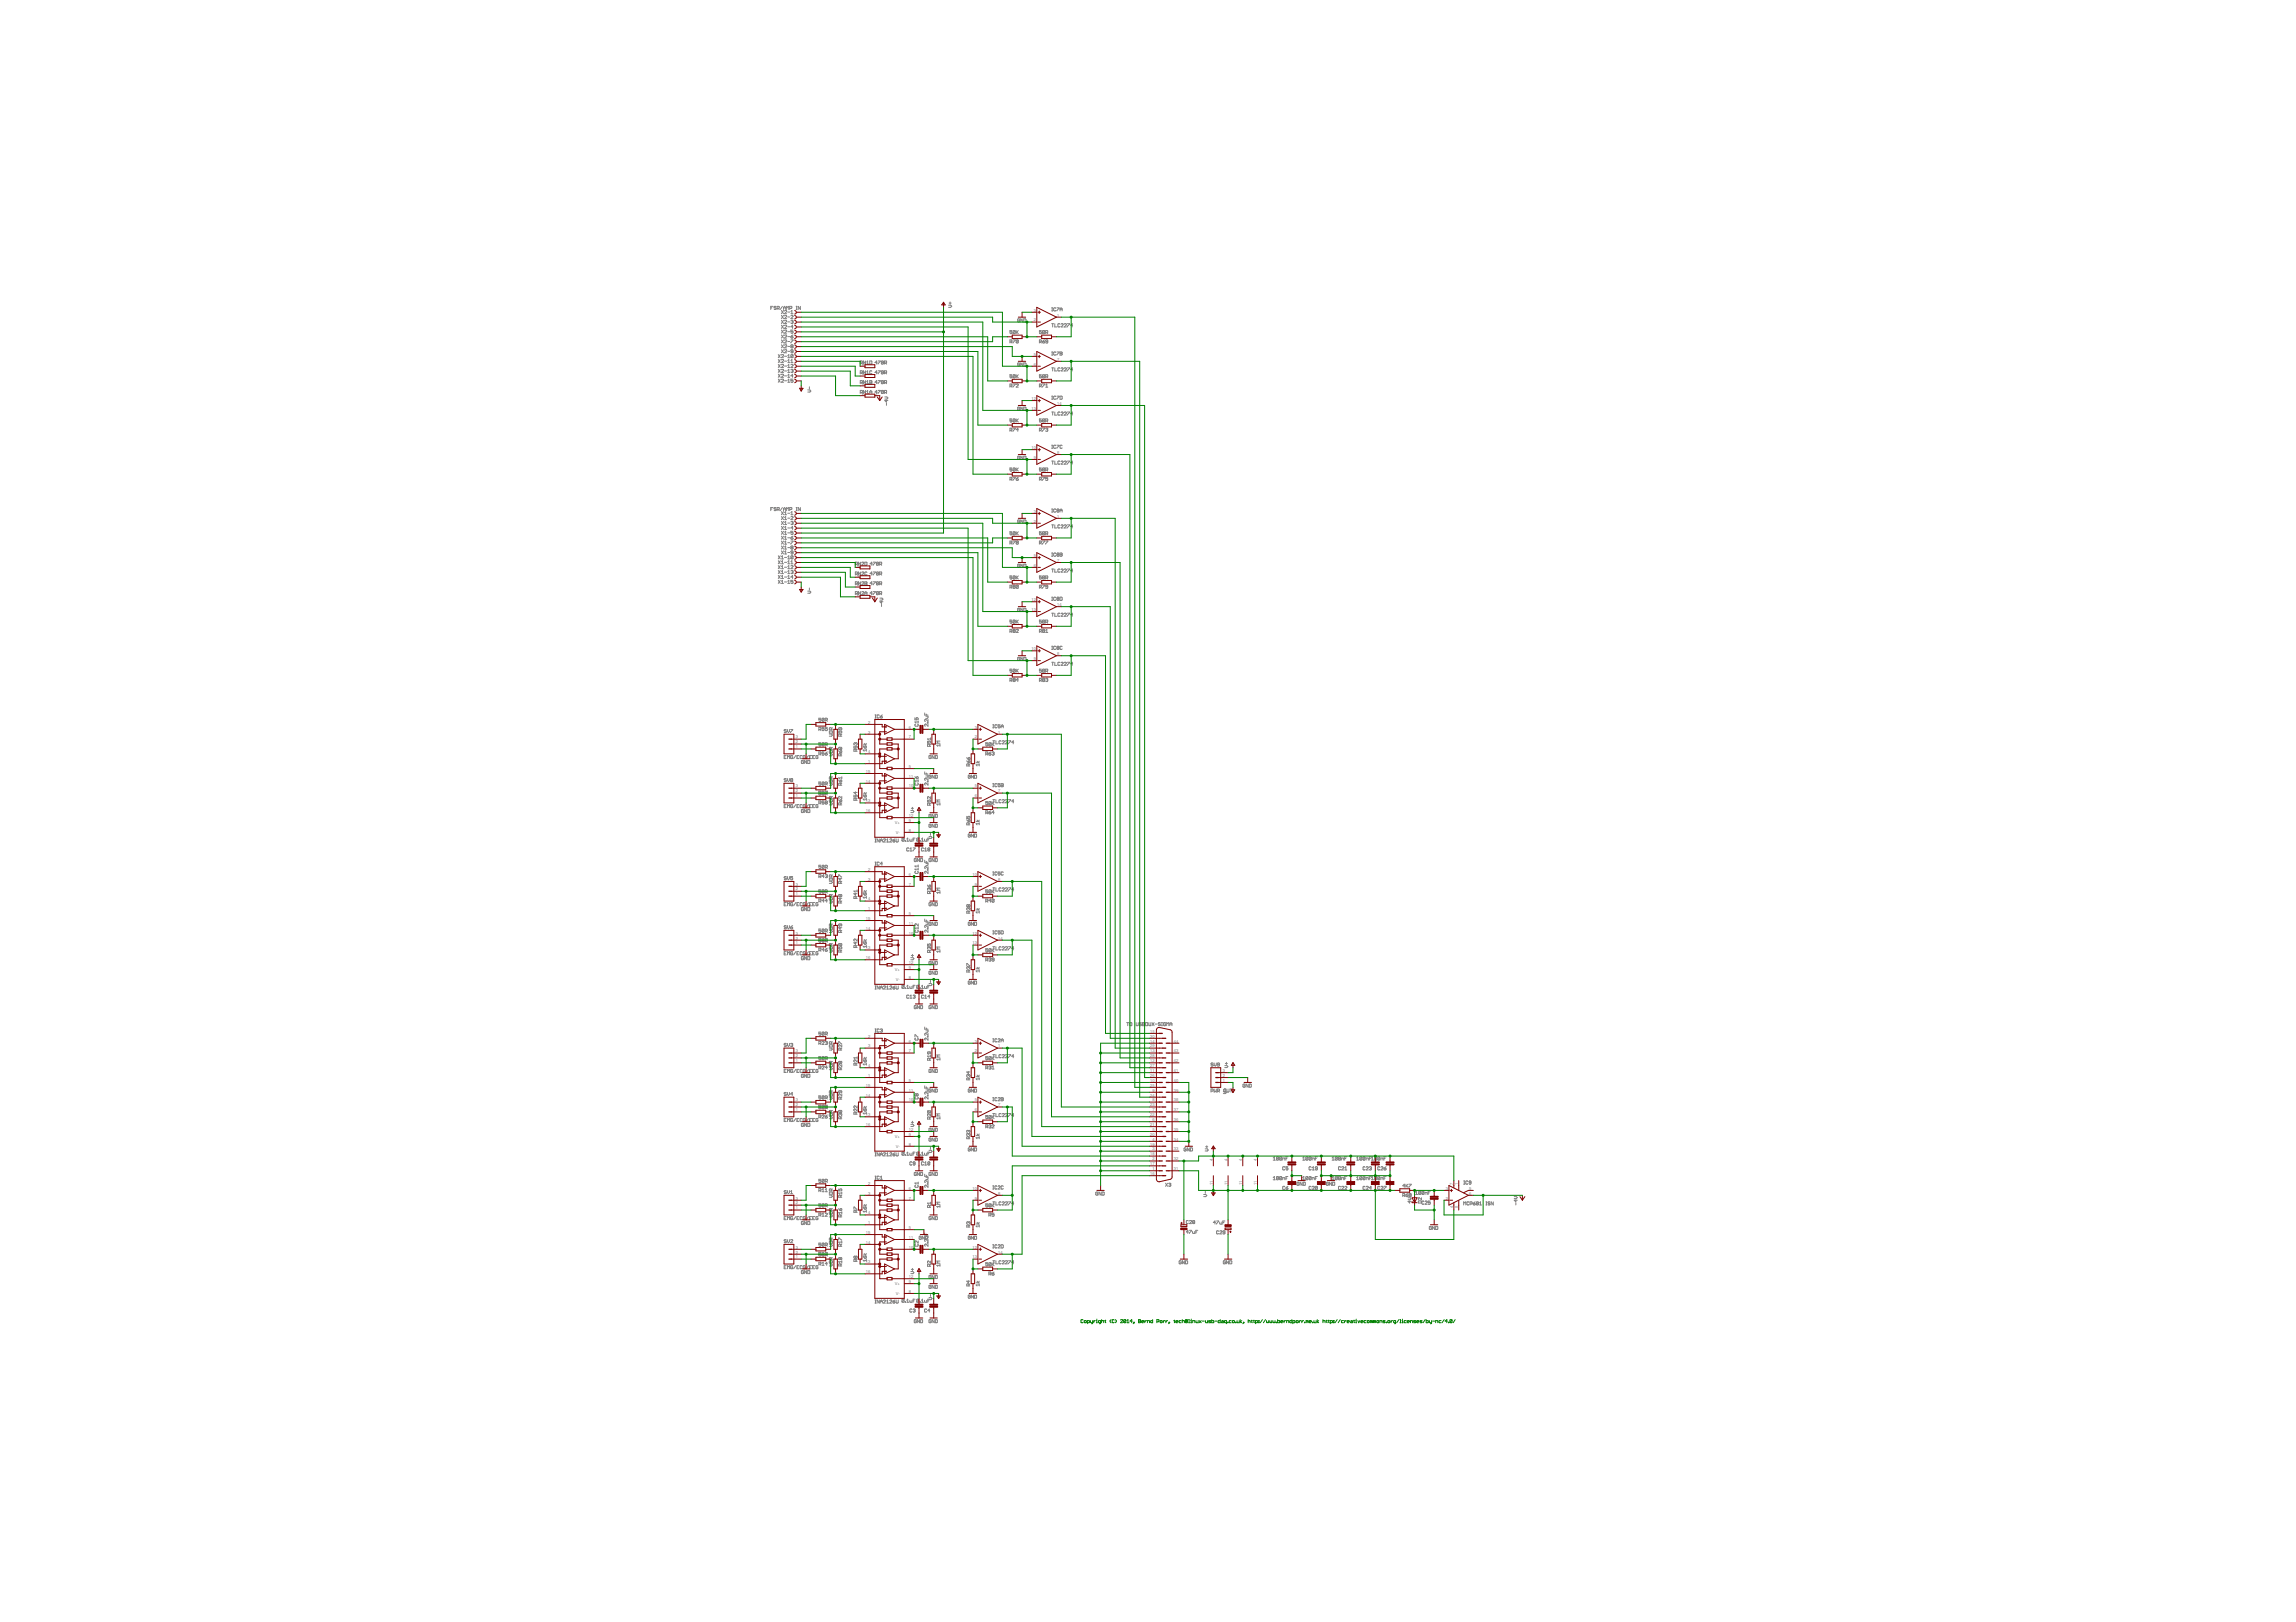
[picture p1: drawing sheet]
<svg xmlns="http://www.w3.org/2000/svg" width="297mm" height="210mm" viewBox="0 0 297 210" stroke-linecap="round" stroke-linejoin="round" font-family="sans-serif">
<defs><g id="words">
<g font-size=".5" fill="#808080">
<text x="133.7" y="41.6">2</text>
<text x="133.7" y="40.3">3</text>
<text x="136.8" y="41">1</text>
<text x="111.5" y="47.3">5</text>
<text x="133.7" y="47.3">6</text>
<text x="133.7" y="46">5</text>
<text x="136.8" y="46.7">7</text>
<text x="111.5" y="51.1">2</text>
<text x="111.5" y="49.8">3</text>
<text x="111.5" y="48.6">4</text>
<text x="113.3" y="51.1">1</text>
<text x="133.4" y="53">13</text>
<text x="133.4" y="51.8">12</text>
<text x="136.8" y="52.4">14</text>
<text x="133.4" y="58.1">10</text>
<text x="133.7" y="59.4">9</text>
<text x="136.8" y="58.7">8</text>
<text x="133.7" y="67.6">2</text>
<text x="133.7" y="66.4">3</text>
<text x="136.8" y="67">1</text>
<text x="110.9" y="77.1">2</text>
<text x="110.9" y="75.9">3</text>
<text x="110.9" y="74.6">4</text>
<text x="110.9" y="73.3">5</text>
<text x="112.6" y="77.1">1</text>
<text x="133.4" y="77.8">12</text>
<text x="133.7" y="73.3">6</text>
<text x="133.7" y="72.1">5</text>
<text x="136.8" y="72.7">7</text>
<text x="133.4" y="79.1">13</text>
<text x="136.8" y="78.4">14</text>
<text x="133.4" y="84.1">10</text>
<text x="133.7" y="85.4">9</text>
<text x="136.8" y="84.8">8</text>
<text x="103" y="95.6">3</text>
<text x="112.3" y="93.7">2</text>
<text x="112.3" y="94.9">3</text>
<text x="117.6" y="94.3">6</text>
<text x="117.6" y="95.6">7</text>
<text x="126.1" y="95.6">2</text>
<text x="126.1" y="94.3">3</text>
<text x="129.1" y="94.9">1</text>
<text x="103" y="96.8">1</text>
<text x="103" y="96.2">2</text>
<text x="103" y="101.9">3</text>
<text x="112" y="100">15</text>
<text x="112" y="101.3">14</text>
<text x="112.3" y="98.7">1</text>
<text x="112.3" y="97.5">4</text>
<text x="117.6" y="100.6">11</text>
<text x="117.6" y="101.9">10</text>
<text x="117.6" y="99.4">5</text>
<text x="126.1" y="101.9">5</text>
<text x="103" y="103.2">1</text>
<text x="103" y="102.5">2</text>
<text x="112" y="105.1">16</text>
<text x="112" y="103.8">13</text>
<text x="115.7" y="106.6">V+</text>
<text x="115.9" y="107.9">V-</text>
<text x="117.6" y="105.7">12</text>
<text x="117.6" y="106.4">9</text>
<text x="117.6" y="107.6">8</text>
<text x="126.1" y="103.2">6</text>
<text x="129.1" y="102.5">7</text>
<text x="112.3" y="112.7">2</text>
<text x="112.3" y="114">3</text>
<text x="117.6" y="113.3">6</text>
<text x="125.8" y="113.3">10</text>
<text x="129.1" y="114">8</text>
<text x="103" y="115.9">1</text>
<text x="103" y="115.2">2</text>
<text x="103" y="114.6">3</text>
<text x="112" y="119">15</text>
<text x="112.3" y="117.8">1</text>
<text x="112.3" y="116.5">4</text>
<text x="117.6" y="114.6">7</text>
<text x="117.6" y="119.7">11</text>
<text x="117.6" y="118.4">5</text>
<text x="126.1" y="114.6">9</text>
<text x="103" y="122.2">1</text>
<text x="103" y="121.6">2</text>
<text x="103" y="121">3</text>
<text x="112" y="124.1">16</text>
<text x="112" y="120.3">14</text>
<text x="112" y="122.9">13</text>
<text x="115.7" y="125.7">V+</text>
<text x="117.6" y="121">10</text>
<text x="117.6" y="124.8">12</text>
<text x="117.6" y="125.4">9</text>
<text x="125.8" y="122.2">13</text>
<text x="125.8" y="121">12</text>
<text x="129.1" y="121.6">14</text>
<text x="115.9" y="126.9">V-</text>
<text x="117.6" y="126.7">8</text>
<text x="103" y="137.5">1</text>
<text x="103" y="136.8">2</text>
<text x="103" y="136.2">3</text>
<text x="112.3" y="134.3">2</text>
<text x="112.3" y="135.6">3</text>
<text x="117.6" y="134.9">6</text>
<text x="117.6" y="136.2">7</text>
<text x="126.1" y="136.2">2</text>
<text x="126.1" y="134.9">3</text>
<text x="129.1" y="135.6">1</text>
<text x="148.8" y="137.5">12</text>
<text x="148.8" y="136.2">13</text>
<text x="148.8" y="134.9">14</text>
<text x="148.8" y="133.6">15</text>
<text x="148.8" y="136.8">28</text>
<text x="148.8" y="135.6">29</text>
<text x="148.8" y="134.3">30</text>
<text x="151.8" y="137.5">42</text>
<text x="151.8" y="136.2">43</text>
<text x="151.8" y="134.9">44</text>
<text x="103" y="143.8">1</text>
<text x="103" y="143.2">2</text>
<text x="103" y="142.5">3</text>
<text x="112" y="140.6">15</text>
<text x="112" y="141.9">14</text>
<text x="112.3" y="139.4">1</text>
<text x="112.3" y="138.1">4</text>
<text x="117.6" y="141.3">11</text>
<text x="117.6" y="142.5">10</text>
<text x="117.6" y="140">5</text>
<text x="126.1" y="143.8">6</text>
<text x="126.1" y="142.5">5</text>
<text x="129.1" y="143.2">7</text>
<text x="148.8" y="140">10</text>
<text x="148.8" y="138.7">11</text>
<text x="148.8" y="143.2">23</text>
<text x="148.8" y="141.9">24</text>
<text x="148.8" y="140.6">25</text>
<text x="148.8" y="139.4">26</text>
<text x="148.8" y="138.1">27</text>
<text x="149.1" y="143.8">7</text>
<text x="149.1" y="142.5">8</text>
<text x="149.1" y="141.3">9</text>
<text x="151.8" y="143.8">37</text>
<text x="151.8" y="142.5">38</text>
<text x="151.8" y="141.3">39</text>
<text x="151.8" y="140">40</text>
<text x="151.8" y="138.7">41</text>
<text x="158.2" y="140">1</text>
<text x="158.2" y="139.4">2</text>
<text x="158.2" y="138.7">3</text>
<text x="112" y="145.7">16</text>
<text x="112" y="144.4">13</text>
<text x="115.7" y="147.3">V+</text>
<text x="115.9" y="148.5">V-</text>
<text x="117.6" y="146.3">12</text>
<text x="117.6" y="147">9</text>
<text x="117.6" y="148.2">8</text>
<text x="148.8" y="149.5">18</text>
<text x="148.8" y="148.2">19</text>
<text x="148.8" y="147">20</text>
<text x="148.8" y="145.7">21</text>
<text x="148.8" y="144.4">22</text>
<text x="149.1" y="148.9">3</text>
<text x="149.1" y="147.6">4</text>
<text x="149.1" y="146.3">5</text>
<text x="149.1" y="145.1">6</text>
<text x="151.8" y="148.9">33</text>
<text x="151.8" y="147.6">34</text>
<text x="151.8" y="146.3">35</text>
<text x="151.8" y="145.1">36</text>
<text x="103" y="155.9">2</text>
<text x="103" y="155.2">3</text>
<text x="112.3" y="153.3">2</text>
<text x="112.3" y="154.6">3</text>
<text x="117.6" y="154">6</text>
<text x="117.6" y="155.2">7</text>
<text x="125.8" y="154">10</text>
<text x="126.1" y="155.2">9</text>
<text x="129.1" y="154.6">8</text>
<text x="148.8" y="152.1">16</text>
<text x="148.8" y="150.8">17</text>
<text x="149.1" y="151.4">1</text>
<text x="149.1" y="150.2">2</text>
<text x="151.8" y="151.4">31</text>
<text x="151.8" y="150.2">32</text>
<text x="156.9" y="153.3" transform="rotate(-90 156.9 153.3)">11</text>
<text x="156.9" y="150.3" transform="rotate(-90 156.9 150.3)">4</text>
<text x="158.8" y="153.3" transform="rotate(-90 158.8 153.3)">11</text>
<text x="158.8" y="150.3" transform="rotate(-90 158.8 150.3)">4</text>
<text x="160.7" y="153.3" transform="rotate(-90 160.7 153.3)">11</text>
<text x="160.7" y="150.3" transform="rotate(-90 160.7 150.3)">4</text>
<text x="162.6" y="153.3" transform="rotate(-90 162.6 153.3)">11</text>
<text x="162.6" y="150.3" transform="rotate(-90 162.6 150.3)">4</text>
<text x="187.1" y="155.2">2</text>
<text x="187.1" y="154">3</text>
<text x="188" y="153.3" transform="rotate(-90 188 153.3)">7</text>
<text x="188.6" y="153.3" transform="rotate(-90 188.6 153.3)">1</text>
<text x="190.1" y="154">5</text>
<text x="190.1" y="154.6">6</text>
<text x="103" y="156.5">1</text>
<text x="103" y="161.6">3</text>
<text x="112" y="159.7">15</text>
<text x="112" y="160.9">14</text>
<text x="112.3" y="158.4">1</text>
<text x="112.3" y="157.1">4</text>
<text x="117.6" y="160.3">11</text>
<text x="117.6" y="161.6">10</text>
<text x="117.6" y="159">5</text>
<text x="125.8" y="161.6">12</text>
<text x="188" y="156.3" transform="rotate(-90 188 156.3)">4</text>
<text x="188.6" y="156.3" transform="rotate(-90 188.6 156.3)">8</text>
<text x="103" y="162.9">1</text>
<text x="103" y="162.2">2</text>
<text x="112" y="164.8">16</text>
<text x="112" y="163.5">13</text>
<text x="115.7" y="166.3">V+</text>
<text x="115.9" y="167.6">V-</text>
<text x="117.6" y="165.4">12</text>
<text x="117.6" y="166">9</text>
<text x="117.6" y="167.3">8</text>
<text x="125.8" y="162.9">13</text>
<text x="129.1" y="162.2">14</text>
</g>
</g></defs>
<g fill="none" stroke="#808080" stroke-width=".13">
<path d="M99.7 39.8h.2M100 39.6h-.3v.4M100.4 39.7h-.3l.3 .3h-.3M100.5 39.9h.3v-.2l-.3-.1v.4M100.7 39.9l.1 .1M101.2 39.6l-.3 .4M101.4 39.8h.2M102.2 39.9h.2v-.3h-.2v.4M103 39.6h.1M103.1 39.6v.4M103.5 39.6v.4l-.2-.4v.4M122.7 39.5h.3l.1 .1-.1 .2h-.3"/>
<path d="M122.8 39.2h.3M122.9 39.1v.2M136.1 39.8h.1M136.1 39.8v.4M136.6 39.9h-.3v.3h.3M136.7 39.8h.3l-.3 .4M100.7 45.9l.2 .4M100.7 46.5l.2 .4M100.7 47.2l.2 .4M100.7 47.8l.2 .4M100.7 48.4l.2 .4M100.7 49.1l.2 .4"/>
<path d="M100.9 45.9l-.2 .4M100.9 46.5l-.2 .4M100.9 47.2l-.2 .4M100.9 47.8l-.2 .4M100.9 48.4l-.2 .4M100.9 49.1l-.2 .4M101.1 47.9h.3l-.3 .3h.3M101.1 46h.3l-.3 .3h.3M101.1 46.6h.3l-.3 .3h.3M101.1 47.2h.3l-.3 .4h.3M101.1 48.5h.3l-.3 .3h.3M101.1 49.1h.3l-.3 .4h.3"/>
<path d="M101.1 40.2l.3 .4M101.1 40.8l.3 .4M101.1 41.4l.3 .5M101.1 42.1l.3 .4M101.1 42.7l.3 .4M101.1 43.3l.3 .5M101.1 44l.3 .4M101.1 44.6l.3 .4M101.1 45.3l.3 .4M101.4 40v-.2l.1-.2 .1 .2v.2M101.4 40.2l-.3 .4M101.4 40.8l-.3 .4"/>
<path d="M101.4 41.4l-.3 .5M101.4 42.1l-.3 .4M101.4 42.7l-.3 .4M101.4 43.3l-.3 .5M101.4 44l-.3 .4M101.4 44.6l-.3 .4M101.4 45.3l-.3 .4M101.5 48h.3M101.5 48.6h.3M101.5 47.4h.3M101.5 40.3l.2-.1 .1 .1-.3 .3h.3M101.5 40.9l.2-.1 .1 .2-.3 .2h.3"/>
<path d="M101.5 41.5l.2-.1 .1 .2-.3 .3h.3M101.5 42.1h.3l-.3 .4h.3M101.5 42.8h.3l-.3 .3h.3M101.5 43.4h.3l-.3 .4h.3M101.5 44h.3l-.3 .4h.3M101.5 44.7h.3l-.3 .3h.3M101.5 45.3h.3l-.3 .4h.3M101.5 46.1h.3M101.5 46.7h.3M101.5 49.3h.3M101.8 40v-.4l.1 .2 .1-.2v.4M101.9 42.3h.3"/>
<path d="M101.9 42.9h.3M101.9 46l.1-.1v.4M101.9 46.7l.1-.2v.4M101.9 47.3l.1-.1v.4M101.9 47.9l.1-.1v.4M101.9 48.6l.1-.2v.4M101.9 49.2l.1-.1v.4M101.9 49.5h.3M101.9 48.2h.3M101.9 46.9h.3M101.9 44.2h.3M101.9 40.4h.3"/>
<path d="M101.9 41h.3M101.9 41.7h.3M101.9 43.6h.3M101.9 44.8h.3M101.9 45.5h.3M101.9 46.3h.3M101.9 47.6h.3M101.9 48.8h.3M102.3 47.9l.2-.1v.2M102.3 40.3l.1-.1v.4M102.3 46.7l.1-.2v.4M102.3 46.9h.3"/>
<path d="M102.3 44h.3l-.3 .4M102.3 40.6h.3M102.3 40.9l.2-.1 .1 .2-.3 .2h.3M102.3 41.5l.2-.1v.3M102.3 43.6h.2l.1 .1-.2 .1zM102.3 47.2h.3l-.3 .4h.3M102.4 44.8v-.2l.2 .1-.1 .1M102.4 44.8v.2h.2l-.1-.2M102.4 44.8h.1M102.4 48h.1M102.4 41.7h.1M102.5 41.7v.2l-.2-.1"/>
<path d="M102.5 48v.2l-.2-.1M102.6 42.3h-.3l.2-.2v.4M102.6 48.6h-.3l.2-.2v.4M102.6 46h-.3v.2M102.6 46v.2h-.3M102.6 45.5l-.3-.1 .1-.1h.2v.3h-.3M102.6 49.1h-.3v.2h.3l-.1 .2-.2-.1M102.6 42.7h-.3v.2h.3l-.1 .2h-.2M102.6 43.3l-.3 .3M102.6 46l-.3 .2M103 40h.1M104.5 50.5h.3l.1 .1-.1 .1h-.3"/>
<path d="M104.7 50.1v.2M111.3 48.3h.2l.1-.3h-.3v.4M111.3 50.8h.2l.1-.2-.3-.1v.4M111.3 49.5h.2l.1-.2h-.3v.4M111.3 47h.2l.1-.2-.3-.1v.4M111.4 50.8l.2 .1M111.4 49.5l.2 .2M111.4 48.3l.2 .1M111.4 47l.2 .1M112 46.7v.4l-.3-.4v.4M112 48v.4l-.3-.4v.4M112 49.3v.4l-.3-.4v.4"/>
<path d="M112 50.5v.4l-.3-.4v.4M112.1 50.9h.3M112.1 49.7h.3M112.1 48.4h.3M112.1 47.1h.3M112.1 50.7l.1-.2v.4M112.1 46.9l.1-.2v.4M112.1 48.1l.1-.1v.4M112.1 49.4l.1-.1v.4M112.5 50.7h.3M112.5 49.5h.2M112.5 49.3h.3l-.1 .4h-.2z"/>
<path d="M112.5 46.7l.3 .1-.1 .3h-.2zM112.5 50.9v-.2l.1-.2 .2 .2v.2M112.8 48h-.3l.1 .4 .2-.1M113.5 46.9h-.3l.2-.2v.4M113.5 48.2h-.3l.2-.2v.4M113.5 49.5h-.3l.2-.2v.4M113.5 50.7h-.3l.2-.2v.4M113.6 46.7h.3l-.3 .4M113.6 48h.3l-.3 .4M113.6 49.3h.3l-.3 .4M113.6 50.5h.3l-.3 .4M114.3 48h-.3v.3"/>
<path d="M114.3 48v.3h-.3M114.3 50.6h-.3v.3M114.3 46.8h-.3v.3M114.3 49.3h-.3v.3M114.3 46.8v.3h-.3M114.3 49.3v.3h-.3M114.3 50.6v.3h-.3M114.3 50.6l-.3 .3M114.3 49.3l-.3 .3M114.3 48l-.3 .3M114.3 46.8l-.3 .3M114.4 48.3h.2l.1-.3h-.3v.4"/>
<path d="M114.4 47h.2l.1-.2-.3-.1v.4M114.4 49.5h.2l.1-.2h-.3v.4M114.4 50.8h.2l.1-.2-.3-.1v.4M114.5 51.4h.2l.2 .1-.2 .1h-.2M114.6 50.8l.1 .1M114.6 49.5l.1 .2M114.6 48.3l.1 .1M114.6 47l.1 .1M114.7 51.8v.2l-.2-.2h.4M114.7 52.2v.3M130.7 44.3l.2-.1v-.2h-.2v.4M130.7 50l.2-.1v-.2h-.2v.4"/>
<path d="M130.7 55.7l.2-.1v-.2h-.2v.4M130.8 44.3l.1 .1M130.8 50l.1 .1M130.8 55.7l.1 .1M130.9 42.8h-.2v.2l.2-.1v.2h-.2M130.9 48.5h-.2v.2l.2-.1v.2h-.2M130.9 54.2h-.2v.2h.2v.1h-.2M131.1 44h.2l-.2 .4M131.1 49.7h.2l-.2 .4M131.1 55.4h.2l-.2 .4M131.3 42.8h-.2v.3M131.3 42.8v.4l-.2-.1"/>
<path d="M131.3 48.6h-.2v.2M131.3 54.3h-.2v.2M131.3 48.6v.3l-.2-.1M131.3 54.3v.3l-.2-.1M131.3 42.8l-.2 .3M131.3 48.6l-.2 .2M131.3 54.3l-.2 .2M131.5 42.8v.4M131.5 48.5v.4M131.5 54.2v.4M131.5 49.8h.2l-.2 .3h.2M131.6 43l.1 .2"/>
<path d="M131.6 48.7l.1 .2M131.6 54.4l.1 .2M131.7 44h-.2v.3M131.7 42.8l-.2 .3M131.7 48.5l-.2 .3M131.7 54.2l-.2 .3M131.7 55.6h-.2l.2-.2v.4M131.7 44v.3h-.2M131.7 44l-.2 .3M131.9 47h-.2v.4l.2-.1v-.1h-.1M131.9 59.1h-.2v.3h.2v-.2h-.1M131.9 41.3h-.1h-.1v.4l.2-.1v-.1h-.1"/>
<path d="M131.9 52.7h-.2v.4l.2-.1v-.1h-.1M132.3 41.3v.4l-.2-.4v.4M132.3 47v.4l-.2-.4v.4M132.3 52.7v.4l-.2-.4v.4M132.3 59v.4l-.2-.4v.4M132.5 59l.2 .1v.3h-.2zM132.5 41.3h.2v.4h-.2zM132.5 47h.2v.4h-.2zM132.5 52.7h.2v.4h-.2zM134.5 44.3l.2-.1v-.2h-.2v.4M134.5 50l.2-.1v-.2h-.2v.4M134.5 55.7l.2-.1v-.2h-.2v.4"/>
<path d="M134.6 55.7l.1 .1M134.6 44.3l.1 .1M134.6 50l.1 .1M134.7 42.8h-.2v.2l.2-.1v.2h-.2M134.7 48.5h-.2v.2l.2-.1v.2h-.2M134.7 54.2h-.2v.2h.2v.1h-.2M134.9 44.2h.2v.1l-.2 .1zM134.9 49.7h.2l-.2 .4M134.9 55.4h.2l-.2 .4M135.1 42.8h-.2v.3M135.1 42.8v.4l-.2-.1M135.1 48.6h-.2v.2"/>
<path d="M135.1 54.3h-.2v.2M135.1 48.6v.3l-.2-.1M135.1 54.3v.3l-.2-.1M135.1 42.8l-.2 .3M135.1 48.6l-.2 .2M135.1 54.3l-.2 .2M135.1 44l-.2 .2M135.3 55.5l.2-.1v.2M135.3 43.1h.2l.1-.3h-.3v.4M135.3 48.8h.2l.1-.2-.3-.1v.4M135.3 54.5h.2l.1-.2-.3-.1v.4M135.3 49.8l.1-.1v.4"/>
<path d="M135.3 50.1h.3M135.4 43.1l.2 .1M135.4 48.8l.2 .1M135.4 54.5l.2 .1M135.4 55.6h.1M135.5 55.6v.2h-.2M135.6 44.2h-.3v-.2h.3v.3h-.3M136.1 41.9h.2M136.1 47.6h.2M136.1 59.7h.2M136.1 53.3h.2M136.1 51.7h.1"/>
<path d="M136.1 40.2h.1M136.1 46h.1M136.1 45.6h.1M136.1 58h.1M136.1 57.6h.1M136.1 51.3h.1M136.1 45.6v.4M136.1 51.3v.4M136.1 57.6v.4M136.2 41.9v.4M136.2 47.6v.4M136.2 53.3v.4"/>
<path d="M136.2 59.7v.4M136.5 41.9v.4h.2M136.5 47.6v.4h.2M136.5 53.3v.4h.2M136.5 59.7v.4h.2M136.6 51.3h-.3v.3h.3M136.6 45.6h-.3v.3h.3M136.6 57.7h-.3v.3h.3M136.7 45.6h.3l-.3 .4M136.7 51.3h.3l-.3 .4M136.7 57.6h.3l-.3 .4M137.1 42h-.2v.3l.2-.1"/>
<path d="M137.1 47.7h-.2v.3l.2-.1M137.1 53.4h-.2v.3h.2M137.1 59.7h-.2v.4l.2-.1M137.1 45.6h.3v.4h-.3zM137.1 51.3h.3v.4h-.3zM137.1 40h.3M137.1 40.2v-.2l.2-.2 .1 .2v.2M137.1 45.7h.3M137.3 42h.2l-.2 .3h.2M137.3 47.7h.2l-.2 .3h.2M137.3 53.4h.2l-.2 .3h.2M137.3 59.7h.2l-.2 .4h.2"/>
<path d="M137.4 57.7h-.3l.1 .3h.2M137.7 42h.3l-.3 .3h.3M137.7 47.7h.3l-.3 .3h.3M137.7 53.4h.3l-.3 .3h.3M137.7 59.7h.3l-.3 .4h.3M138.1 41.9h.3l-.3 .4M138.1 47.6h.3l-.3 .4M138.1 53.3h.3l-.3 .4M138.1 59.7h.3l-.3 .4M138.8 42.1h-.3l.2-.2v.4M138.8 47.8h-.3l.2-.2v.4M138.8 53.5h-.3l.2-.2v.4"/>
<path d="M138.8 59.9h-.3l.2-.2v.4M99.7 65.9h.2M100 65.7h-.3v.4M100.4 65.7h-.2l-.1 .1 .3 .1v.1h-.3M100.5 65.9h.3v-.2h-.3v.4M100.7 65.9l.1 .2M100.7 71.9l.2 .4M100.7 72.6l.2 .4M100.7 73.2l.2 .4M100.7 73.8l.2 .4M100.7 74.5l.2 .4M100.7 75.1l.2 .4"/>
<path d="M100.9 71.9l-.2 .4M100.9 72.6l-.2 .4M100.9 73.2l-.2 .4M100.9 73.8l-.2 .4M100.9 74.5l-.2 .4M100.9 75.1l-.2 .4M101.1 75.5h.3M101.1 74.2h.3M101.1 73h.3M101.1 66.2l.3 .4M101.1 66.8l.3 .4M101.1 67.5l.3 .4"/>
<path d="M101.1 68.1l.3 .4M101.1 68.7l.3 .5M101.1 69.4l.3 .4M101.1 70l.3 .4M101.1 70.7l.3 .4M101.1 71.3l.3 .4M101.1 72.1l.1-.2v.4M101.1 72.7l.1-.1v.4M101.1 73.3l.1-.1v.4M101.1 74l.1-.2v.4M101.1 74.6l.1-.1v.4M101.1 75.2l.1-.1v.4"/>
<path d="M101.1 72.3h.3M101.1 73.6h.3M101.1 74.9h.3M101.2 65.7l-.3 .4M101.4 66.1v-.3l.1-.1 .1 .1v.3M101.4 65.9h.2M101.4 66.2l-.3 .4M101.4 66.8l-.3 .4M101.4 67.5l-.3 .4M101.4 68.1l-.3 .4M101.4 68.7l-.3 .5M101.4 69.4l-.3 .4"/>
<path d="M101.4 70l-.3 .4M101.4 70.7l-.3 .4M101.4 71.3l-.3 .4M101.5 66.3l.1-.1v.4M101.5 67l.1-.2v.4M101.5 67.6l.1-.1v.4M101.5 68.2l.1-.1v.4M101.5 68.9l.1-.2v.5M101.5 69.5l.1-.1v.4M101.5 70.1l.1-.1v.4M101.5 70.8l.1-.1v.4M101.5 71.4l.1-.1v.4"/>
<path d="M101.5 74h.3M101.5 73.4h.3M101.5 70.4h.3M101.5 66.6h.3M101.5 67.2h.3M101.5 67.9h.3M101.5 68.5h.3M101.5 69.2h.3M101.5 69.8h.3M101.5 71.1h.3M101.5 71.7h.3M101.5 72.1h.3"/>
<path d="M101.5 72.8h.3M101.5 74.7h.3M101.5 75.3h.3M101.8 66.1v-.4l.1 .1 .1-.1v.4M101.9 72.1l.1-.2v.4M101.9 72.7l.1-.1v.4M101.9 73.3l.1-.1v.4M101.9 74l.1-.2v.4M101.9 74.6l.1-.1v.4M101.9 75.2l.1-.1v.4M101.9 68.3h.3M101.9 69h.3"/>
<path d="M101.9 67.7h.3M101.9 75.5h.3M101.9 74.2h.3M101.9 73h.3M101.9 70.2h.3M101.9 66.4h.3M101.9 67.1h.3M101.9 69.6h.3M101.9 70.9h.3M101.9 71.5h.3M101.9 72.3h.3M101.9 73.6h.3"/>
<path d="M101.9 74.9h.3M102.2 65.9h.2v-.2h-.2v.4M102.3 66.3l.1-.1v.4M102.3 72.7l.1-.1v.4M102.3 73.9l.2-.1v.2M102.3 73h.3M102.3 67.5h.2v.2M102.3 66.9h.3l-.3 .3h.3M102.3 69.6h.2l.1 .1-.2 .1zM102.3 70h.3l-.3 .4M102.3 73.3h.3l-.3 .3h.3M102.3 66.6h.3"/>
<path d="M102.4 70.9v-.2h.2l-.1 .2M102.4 70.9v.2l.2-.1-.1-.1M102.4 70.9h.1M102.4 74h.1M102.4 67.7h.1M102.5 74v.2h-.2M102.5 67.7v.2l-.2-.1M102.6 75.1h-.3v.2l.1-.1 .2 .1-.1 .2-.2-.1M102.6 68.3h-.3l.2-.2v.4M102.6 72l-.2-.1-.1 .4M102.6 68.7h-.3v.3l.1-.1 .2 .1-.1 .2-.2-.1M102.6 71.5h-.2v-.2l.2 .1v.2h-.3"/>
<path d="M102.6 72v.3h-.3M102.6 74.7h-.3l.2-.2v.4M102.6 69.4l-.3 .2M102.6 72l-.3 .3M103 65.7h.1M103 66.1h.1M103.1 65.7v.4M103.5 65.7v.4l-.2-.4v.4M104.5 76.5h.3l.1 .1-.1 .2h-.3M104.7 76.1v.2M110.7 74.3l.2-.1v-.2h-.2v.4M110.7 76.8h.2v-.2h-.2v.4"/>
<path d="M110.7 75.6h.2v-.3h-.2v.4M110.7 73h.2v-.3h-.2v.5M110.8 73l.1 .2M110.8 76.8l.1 .2M110.8 75.6l.1 .1M110.8 74.3l.1 .1M111.3 72.7v.5l-.2-.5v.5M111.3 74v.4l-.2-.4v.4M111.3 75.3v.4l-.2-.4v.4M111.3 76.6v.4l-.2-.4v.4M111.5 72.8h.3l-.3 .4h.3M111.5 74.1h.3l-.3 .3h.3"/>
<path d="M111.5 76.6h.3l-.3 .4h.3M111.5 75.4h.3l-.3 .3h.3M111.9 72.7l.3 .1-.1 .4h-.2zM111.9 75.3l.3 .1-.1 .3h-.2zM111.9 77v-.3l.1-.1 .2 .1v.3M111.9 76.8h.3M111.9 75.5h.2M112.2 74.1h-.3v.3h.3M112.8 73h-.2l.2-.3v.5M112.8 74.2h-.2l.2-.2v.4M112.8 75.5h-.2l.2-.2v.4M112.8 76.8h-.2l.2-.2v.4"/>
<path d="M113 72.7h.2l-.2 .5M113 74h.2l-.2 .4M113 76.6h.2l-.2 .4M113 75.3h.2l-.2 .4M113.7 76.6l-.3 .3M113.7 76.6h-.2l-.1 .3M113.7 74.1l-.2-.1-.1 .4M113.7 72.8l-.2-.1-.1 .4M113.7 75.4l-.2-.1-.1 .3M113.7 72.8v.3h-.3M113.7 74.1v.3h-.3M113.7 75.4v.2h-.3"/>
<path d="M113.7 76.6v.3h-.3M113.7 75.4l-.3 .2M113.7 74.1l-.3 .3M113.7 72.8l-.3 .3M113.8 74.3h.2l.1-.2-.3-.1v.4M113.8 76.8h.2l.1-.2h-.3v.4M113.8 73h.2l.1-.2-.3-.1v.5M113.8 75.6h.2l.1-.2-.3-.1v.4M113.8 77.4h.3l.1 .1-.1 .2h-.3M113.9 76.8l.2 .2M113.9 75.6l.2 .1M113.9 74.3l.2 .1"/>
<path d="M113.9 73l.2 .2M114 77.8v.3l-.2-.2h.4M114 78.2v.3M130.7 62h.2v-.2h-.2v.4M130.7 70.3l.2-.1v-.2h-.2v.4M130.7 76l.2-.1v-.2h-.2v.4M130.8 62l.1 .2M130.8 70.3l.1 .1M130.8 76l.1 .1M130.9 60.6h-.2v.2l.1-.1 .1 .1v.2l-.2-.1M130.9 68.8h-.2v.2l.2-.1v.3h-.2M130.9 74.5h-.2v.2h.2v.2h-.2"/>
<path d="M131.1 61.8h.2l-.2 .4M131.1 70h.2l-.2 .4M131.1 75.9v-.2l.2 .1v.1M131.1 75.9v.2h.2v-.2M131.1 75.9h.2M131.3 60.6h-.2v.3M131.3 68.9h-.2v.3M131.3 74.6h-.2v.3M131.3 60.6v.4l-.2-.1M131.3 68.9v.3h-.2M131.3 74.6v.3h-.2M131.3 60.6l-.2 .3"/>
<path d="M131.3 68.9l-.2 .3M131.3 74.6l-.2 .3M131.5 60.6v.4M131.5 62h.2v.1l-.1 .1zM131.5 68.8v.4M131.5 74.5v.4M131.6 70.2l-.1-.1 .1-.1 .1 .1v.1M131.6 70.2l-.1 .1 .1 .1h.1v-.2M131.6 60.8l.1 .2M131.6 69l.1 .2M131.6 74.7l.1 .2M131.6 70.2h.1"/>
<path d="M131.7 75.8h-.2v.3M131.7 60.6l-.2 .2M131.7 68.8l-.2 .3M131.7 74.5l-.2 .3M131.7 75.8v.3h-.2M131.7 61.8l-.2 .2M131.7 75.8l-.2 .3M131.9 67.4h-.2v.3l.2-.1v-.1h-.1M131.9 73.1h-.2v.3l.2-.1v-.1h-.1M131.9 78.8h-.2v.3h.2v-.2h-.1M132.3 67.3v.4l-.2-.4v.4M132.3 73v.4l-.2-.4v.4"/>
<path d="M132.3 78.7v.4l-.2-.4v.4M132.5 67.3l.2 .1v.3h-.2zM132.5 73l.2 .1v.3h-.2zM132.5 78.7l.2 .1v.3h-.2zM134.5 62h.2v-.2h-.2v.4M134.5 70.3l.2-.1v-.2h-.2v.4M134.5 76l.2-.1v-.2h-.2v.4M134.6 62l.1 .2M134.6 70.3l.1 .1M134.6 76l.1 .1M134.7 68.8h-.2v.2l.2-.1v.3h-.2M134.7 60.6h-.2v.2l.1-.1 .1 .1v.2l-.2-.1"/>
<path d="M134.7 74.5h-.2v.2h.2v.2h-.2M134.9 61.8h.2l-.2 .4M134.9 70h.2l-.2 .4M134.9 75.7h.2l-.2 .4M135.1 60.6h-.2v.3M135.1 68.9h-.2v.3M135.1 74.6h-.2v.3M135.1 60.6v.4l-.2-.1M135.1 68.9v.3h-.2M135.1 74.6v.3h-.2M135.1 60.6l-.2 .3M135.1 68.9l-.2 .3"/>
<path d="M135.1 74.6l-.2 .3M135.3 60.8h.2l.1-.2h-.3v.4M135.3 69.1h.2l.1-.2-.3-.1v.4M135.3 70h.3l-.3 .4M135.3 74.8h.2l.1-.2-.3-.1v.4M135.4 60.8l.2 .2M135.4 69.1l.2 .1M135.4 74.8l.2 .1M135.6 61.8h-.3v.2l.2-.1 .1 .2h-.3M135.6 75.9h-.3v-.2l.3 .1v.3h-.3M136.1 67.9h.2M136.1 73.6h.2"/>
<path d="M136.1 79.4h.2M136.1 65.9h.1M136.1 66.3h.1M136.1 72h.1M136.1 71.6h.1M136.1 77.7h.1M136.1 77.3h.1M136.1 65.9v.4M136.1 71.6v.4M136.1 77.3v.4M136.2 67.9v.4M136.2 73.6v.4"/>
<path d="M136.2 79.4v.4M136.5 67.9v.4h.2M136.5 73.6v.4h.2M136.5 79.4v.4h.2M136.6 71.6h-.1h-.2l.1 .4 .2-.1M136.6 65.9h-.3v.3h.3M136.6 77.4l-.1-.1-.2 .1 .1 .3 .2-.1M136.8 66.1v-.2h.2l-.1 .2M136.8 77.5v-.2l.2 .1-.1 .1M136.8 71.8v-.2h.2l-.1 .2M136.8 66.1h.1M136.8 66.1v.2l.2-.1-.1-.1"/>
<path d="M136.8 71.8v.2l.2-.1-.1-.1M136.8 77.5v.2l.2-.1-.1-.1M136.8 71.8h.1M136.8 77.5h.1M137.1 68h-.2v.3h.2M137.1 73.7h-.2v.3h.2M137.1 79.4h-.2v.4l.2-.1M137.1 66.1h.3M137.1 66.3v-.3l.2-.1 .1 .1v.3M137.1 71.6h.3v.4h-.3zM137.1 77.3l.3 .1v.3h-.3zM137.1 71.8h.3"/>
<path d="M137.3 68h.2l-.2 .3h.2M137.3 73.7h.2l-.2 .3h.2M137.3 79.4h.2l-.2 .4h.2M137.7 68h.3l-.3 .3h.3M137.7 73.7h.3l-.3 .3h.3M137.7 79.4h.3l-.3 .4h.3M138.1 67.9h.3l-.3 .4M138.1 73.6h.3l-.3 .4M138.1 79.4h.3l-.3 .4M138.8 68.1h-.3l.2-.2v.4M138.8 73.9h-.3l.2-.3v.4M138.8 79.5h-.3l.2-.1v.4"/>
<path d="M101.5 98h.1M101.7 94.5h-.2l.2 .2v.1l-.2-.1M101.7 97.8h-.2v.4h.2M101.9 94.4v.3l.1 .1 .1-.1v-.3M101.9 98.2v-.4l.1 .1 .1-.1v.4M102.3 94.4h.3l-.3 .4M102.6 97.8h-.3v.3l.2 .1 .1-.2h-.2M103 97.8l-.3 .4M103.1 98h.1M103.4 97.8h-.3v.4h.3M103.8 97.8h-.3v.3h.3M103.9 98.5h-.2v.3l.2-.1v-.1h-.1"/>
<path d="M104.2 97.8h-.3l.1 .4 .2-.1v-.1h-.1M104.4 98.4v.4l-.3-.4v.4M104.5 98.4l.3 .1-.1 .3h-.2zM104.6 97.8l-.3 .4M104.7 98h.2M105 97.8h-.3v.4h.3M105.1 98h.2M105.4 97.8h-.3v.4h.3M105.8 97.8h-.2v.4l.2-.1v-.1h-.1M105.9 94.4l.3-.1v-.2h-.3v.5M105.9 97.6l.3-.1v-.2h-.3v.4M106.1 94.4l.1 .2"/>
<path d="M106.1 97.6l.1 .1M106.2 92.9h-.3v.2h.3v.2h-.3M106.2 96.1h-.3v.2l.3-.1v.3h-.3M106.6 93h-.2v.3M106.6 94.1h-.2v.2h.2v.2v.1l-.2-.1M106.6 96.2h-.2v.3M106.6 97.3h-.2v.2h.2v.1v.1l-.2-.1M106.6 93v.3h-.2M106.6 96.2v.3h-.2M106.6 93l-.2 .3M106.6 96.2l-.2 .3M106.8 93.2h.2v-.2l-.2-.1v.4"/>
<path d="M106.8 96.4h.2v-.2l-.2-.1v.4M106.8 97.5h.2v.1l-.2 .1zM106.9 93.2l.1 .1M106.9 96.4l.1 .1M107 94.1h-.2v.2h.2v.3l-.2-.1M107 97.3l-.2 .2M107.3 94.7l.3-.1 .1 .3h-.4zM107.3 97.2l.3-.1 .1 .3h-.4zM107.3 95h.3l.1 .1-.1 .2h-.3M107.3 97.5h.3l.1 .2-.1 .1h-.3M107.6 94.4l-.1-.2h-.1l-.1 .2h.4M107.6 97l-.1-.3h-.1l-.1 .3h.4"/>
<path d="M107.7 94.2l-.1 .1M107.7 96.7l-.1 .2M108.5 94.6v.3h.2l-.1-.2 .2-.1v.3M108.5 97.1l.2 .3M108.6 96.7v.3h.2M108.6 96.7h.2v.3M108.6 96.7l.2 .3M108.7 94.2v.2h-.2l.1-.2h.2v.2M108.7 97.2h.2l-.1 .2h-.1zM108.8 95.3v-.2l-.2-.1-.1 .3h.4M108.8 97.8v-.2l-.2-.1-.1 .3h.4M108.9 95l-.1 .1"/>
<path d="M108.9 97.5l-.1 .2M110.5 96.5v.3h.2v-.3l.2 .1-.1 .2M110.7 96.2l-.1-.1-.1 .1 .1 .2M110.7 96.2v-.1l.2 .1-.1 .2M110.7 96.2v.1M110.7 97.2v-.3l-.2 .1v.2h.4M110.9 96.9l-.2 .2M111.7 96.5l.2 .3M111.7 96.4h.4M111.8 96.2l.2 .2 .1-.2M111.9 96.6h.2l-.1 .2h-.1zM112.1 96.9v.3"/>
<path d="M112.1 97.1h-.4l.1 .1M113.2 92.5h.1M113.2 92.9h.1M113.3 92.5v.4M113.7 92.6h-.2v.3h.2M113.9 92.7h.2l.1 .2h-.2zM114.2 92.5l-.3 .2M118.4 92.9v.3h.2v-.3l.2 .1-.1 .2M118.4 93.7v.1v.2l.4-.1-.1-.2M118.8 93.3v.3M118.8 93.4h-.4l.1 .2M119.6 92.3v.2h.5"/>
<path d="M119.6 99.9v.3h.5M119.8 92.7h.3v.2l-.3 .1M119.8 92.4v.1M120 93.5l.1 .1zM120 95.9v.3h.2v-.3l.2 .1-.1 .2M120.1 93.1v.3l-.3-.3-.2 .1 .1 .2M120.1 93.7v.3l-.3-.3-.2 .1 .1 .2M120.3 96.6v-.2l-.2-.1-.1 .3h.4M120.4 95.5v.3M120.4 96.3l-.1 .1M120.4 95.6h-.4l.1 .2M120.5 97.8h-.3v.3l.2 .1 .1-.2h-.2"/>
<path d="M120.9 97.8v.4l-.3-.4v.4M121 97.8h.3l-.1 .4h-.2zM121.6 96.3v.3M121.6 96.4h-.4l.1 .2M121.6 95.9h-.4l.1 .1-.1 .2h.4M125.1 98.4l.2 .3M125.1 98l.2 .3M125.3 98.5h.2l-.1 .2h-.1zM125.3 99.1v-.3l-.2 .1v.2h.4M125.3 98l.2 .1-.1 .2h-.1zM125.5 98.8l-.2 .2M126.3 98.7h.4"/>
<path d="M126.4 98.5l.2 .2 .1-.2M126.7 98.8v.3M126.7 99h-.4l.1 .1M127.5 97.6h.2l.1-.2-.3-.1v.4M127.7 97.6l.1 .1M127.8 96.1h-.3v.2l.2-.1 .1 .3h-.3M127.9 97.5h.2l.1 .1-.2 .1zM128.2 96.2h-.3v.3M128.2 96.2l-.1 .3h-.2M128.2 96.2l-.3 .3M128.2 97.3l-.3 .2M128.3 96.1v.4"/>
<path d="M128.3 97.4l.2-.1v.2M128.4 96.3l.2 .2M128.4 95.9h.3M128.4 94.2h.2M128.4 93.8h.2M128.5 97.5h.1M128.5 93.8v.4M128.5 97.5v.2l-.2-.1M128.6 95.9v.4M128.6 96.1l-.3 .3M128.8 95.9v.4h.3M129 93.9h-.3v.2h.3"/>
<path d="M129.4 93.8h-.3v.2l.2-.1 .1 .2h-.3M129.5 95.9h-.3v.3h.3M129.5 94.2v-.3l.2-.1 .1 .1v.3M129.5 94h.3M129.7 95.9h.2l-.2 .4h.2M130.1 95.9h.2l-.2 .4h.2M130.5 95.9h.2l-.2 .4M130.7 81.7l.2-.1v-.2h-.2v.5M130.7 88.1l.2-.1v-.2h-.2v.4M130.8 81.7l.1 .2M130.8 88.1l.1 .1M130.9 80.2h-.2v.2h.2v.2h-.2"/>
<path d="M130.9 86.6h-.2v.2l.2-.1v.2h-.2M131.1 88v.2l.2-.1v-.1M131.1 81.6v-.2l.2 .1v.1M131.1 81.6v.3l.2-.1v-.2M131.1 88v-.2l.2 .1v.1M131.1 81.6h.2M131.1 88h.2M131.1 96.1h-.2l.2-.2v.4M131.3 80.3h-.2v.3M131.3 86.7h-.2v.2M131.3 80.3v.3h-.2M131.3 86.7v.3l-.2-.1"/>
<path d="M131.3 80.3l-.2 .3M131.3 86.7l-.2 .2M131.5 80.2v.4M131.5 86.6v.4M131.5 81.5h.2l-.2 .4h.2M131.6 80.4l.1 .2M131.6 86.8l.1 .2M131.7 88h-.2l.2-.2v.4M131.7 80.2l-.2 .3M131.7 86.6l-.2 .3M131.9 85.1h-.2v.4l.2-.1v-.1h-.1M132.3 85.1v.4l-.2-.4v.4"/>
<path d="M132.5 85.1h.2v.4h-.2zM134.5 81.7l.2-.1v-.2h-.2v.5M134.5 88.1l.2-.1v-.2h-.2v.4M134.6 81.7l.1 .2M134.6 88.1l.1 .1M134.7 80.2h-.2v.2h.2v.2h-.2M134.7 86.6h-.2v.2l.2-.1v.2h-.2M134.9 88v.2l.2-.1v-.1M134.9 81.6v-.2l.2 .1v.1M134.9 81.6v.3l.2-.1v-.2M134.9 88v-.2l.2 .1v.1M134.9 81.6h.2"/>
<path d="M134.9 88h.2M135.1 80.3h-.2v.3M135.1 86.7h-.2v.2M135.1 80.3v.3h-.2M135.1 86.7v.3l-.2-.1M135.1 80.3l-.2 .3M135.1 86.7l-.2 .2M135.3 80.5h.2l.1-.2-.3-.1v.4M135.3 86.9h.2l.1-.2-.3-.1v.4M135.3 87.9l.2-.1v.2M135.3 81.6l.1-.2v.5M135.3 81.9h.3"/>
<path d="M135.4 80.5l.2 .1M135.4 86.9l.2 .1M135.4 88h.1M135.5 88v.2l-.2-.1M136.1 85.7h.2M136.1 84.1h.1M136.1 83.6h.1M136.1 83.6v.5M136.2 85.7v.4M136.5 85.7v.4h.2M136.6 83.7h-.3v.3l.1 .1 .2-.1M136.8 83.8v-.2l.2 .1-.1 .1"/>
<path d="M136.8 83.8v.3l.2-.1-.1-.2M136.8 83.8h.1M137.1 85.8h-.2v.3l.2-.1M137.3 85.8h.2l-.2 .3h.2M137.4 83.7h-.3l.1 .4 .2-.1M137.7 85.8h.3l-.3 .3h.3M138.1 85.7h.3l-.3 .4M138.8 85.9h-.3l.2-.2v.4M101.5 117h.1M101.5 104.3h.1M101.7 100.8h-.2l.2 .2v.2l-.2-.1M101.7 104.1h-.2v.4h.2"/>
<path d="M101.7 113.5v-.1l-.2 .1 .2 .2v.2l-.2-.1M101.7 116.8h-.2v.4h.2M101.7 119.9v-.1l-.2 .1 .2 .2v.1l-.2-.1M101.9 100.8v.2l.1 .2 .1-.2v-.2M101.9 104.5v-.4l.1 .1 .1-.1v.4M101.9 113.4v.3l.1 .2 .1-.2v-.3M101.9 117.2v-.4l.1 .1 .1-.1v.4M101.9 119.8v.3l.1 .1 .1-.1v-.3M102.3 120h.2l.1 .1-.3 .1zM102.3 100.9v-.1h.3l-.1 .1M102.3 100.9v.3l.3-.1-.1-.2M102.3 100.9h.2"/>
<path d="M102.6 104.2h-.3v.3h.2l.1-.2h-.2M102.6 113.4h-.3v.2h.3l-.1 .3-.2-.1M102.6 116.9l-.1-.1-.2 .1v.2l.2 .1 .1-.2h-.2M102.6 119.8l-.3 .2M103 116.8l-.3 .4M103 104.1l-.3 .4M103.1 117h.1M103.1 104.3h.1M103.4 104.1h-.3v.4h.3M103.4 116.8h-.3v.4h.3M103.8 104.2h-.3v.3h.3M103.8 116.9l-.1-.1-.2 .1 .1 .3 .2-.1"/>
<path d="M103.9 104.8h-.2v.4l.2-.1v-.2h-.1M103.9 117.5v-.1l-.2 .1v.4l.2-.1v-.2h-.1M104.2 104.2h-.3l.1 .3h.2v-.2h-.1M104.2 116.9l-.1-.1-.2 .1 .1 .3 .2-.1v-.1h-.1M104.4 104.8v.4l-.3-.4v.4M104.4 117.4v.5l-.3-.5v.5M104.5 104.8h.3l-.1 .4h-.2zM104.5 117.4l.3 .1-.1 .4h-.2zM104.6 116.8l-.3 .4M104.6 104.1l-.3 .4M104.7 117h.2M104.7 104.3h.2"/>
<path d="M105 104.1h-.3v.4h.3M105 116.8h-.3v.4h.3M105.1 117h.2M105.1 104.3h.2M105.4 104.1h-.3v.4h.3M105.4 116.8h-.3v.4h.3M105.8 104.2h-.2v.3h.2v-.2h-.1M105.8 116.9l-.1-.1-.1 .1v.3l.2-.1v-.1h-.1M105.9 102.8v-.4h.3v.2l-.3 .1 .3-.1v.2h-.3M105.9 103.9h.3v-.2h-.3v.4M105.9 113.5h.3v-.3h-.3v.4M105.9 116.6h.3v-.2h-.3v.4"/>
<path d="M105.9 102.5h.3M106.1 116.6l.1 .2M106.1 113.5l.1 .1M106.1 102.7l.1 .1M106.1 103.9l.1 .2M106.2 101.2h-.3v.2l.3-.1v.2h-.3M106.2 112h-.3v.2h.3v.2l-.3-.1M106.2 115.1h-.3v.3h.3v.2l-.3-.1M106.4 102.5h.2M106.4 102.6h.2M106.4 102.7h.2M106.6 101.3h-.2v.2"/>
<path d="M106.6 102.4h-.2v.4M106.6 103.7h-.2v.2l.2-.1v.2h-.2M106.6 112.1l-.2-.1v.3M106.6 115.2l-.2-.1v.4M106.6 101.3v.2h-.2M106.6 102.5v.3h-.2M106.6 112.1v.3l-.2-.1M106.6 115.2v.4l-.2-.1M106.6 112.1l-.2 .2M106.6 115.2l-.2 .3M106.6 101.3l-.2 .2M106.6 102.5l-.2 .3"/>
<path d="M106.6 116.6h-.2l.2-.2v.4M106.6 113.4h-.2l.2-.2v.4M106.8 101.5h.2v-.2l-.2-.1v.4M106.8 102.4h.2l-.2 .3h.2v-.2h-.2v.4M106.8 112.2h.2v-.2h-.2v.4M106.8 115.4h.2v-.3h-.2v.5M106.8 113.2h.2v.2M106.8 103.9v-.2h.2v.2M106.8 103.9v.2l.2-.1v-.1M106.8 103.9h.2M106.9 112.2l.1 .2M106.9 115.4l.1 .2"/>
<path d="M106.9 101.5l.1 .1M106.9 102.7l.1 .2M106.9 113.4h.1M107 113.4v.1v.1l-.2-.1M107 116.6h-.2l.2-.2v.4M107.3 101l.3-.1 .1 .3h-.4zM107.3 103.5h.3l.1 .2h-.4zM107.3 113.7l.3-.1 .1 .3h-.4zM107.3 103.9h.3l.1 .1-.1 .2h-.3M107.3 114h.3l.1 .2-.1 .1h-.3M107.3 116.6h.3l.1 .1-.1 .2h-.3M107.3 101.3h.3l.1 .2-.1 .1h-.3"/>
<path d="M107.4 116.2h.2l.1 .2h-.4zM107.4 120h.2l.1 .2h-.4zM107.6 100.8l-.1-.3h-.1l-.1 .3h.4M107.6 103.3l-.1-.2h-.1l-.1 .2h.4M107.6 113.5v-.2l-.2-.1-.1 .3h.4M107.6 116v-.2h-.2l-.1 .2h.4M107.6 119.8l-.1-.2h-.2v.2h.4M107.7 113.2l-.1 .2M107.7 115.8l-.1 .1M107.7 119.6l-.1 .1M107.7 100.5l-.1 .2M107.7 103.1l-.1 .1"/>
<path d="M108.5 113.5v-.3l.4 .3M108.5 100.9l.2 .3M108.5 103.5l.2 .2M108.7 103.5h.1l.1 .2h-.2zM108.7 115.8h-.2l.1 .2h.1M108.7 115.8h.2l-.1 .2h-.1M108.7 119.6v.2h-.2l.1-.2h.2v.2M108.7 101l.1-.1 .1 .2-.2 .1zM108.7 120v.2l-.2-.1h.4M108.7 113.6v.3l-.2-.2h.4M108.7 115.8v.2M108.7 116.2v.2l-.2-.2h.4"/>
<path d="M108.8 104.2v-.3h-.2l-.1 .3h.4M108.8 114.3v-.2l-.2-.1-.1 .3h.4M108.8 116.9v-.3h-.2l-.1 .3h.4M108.8 101.6v-.2l-.2-.1-.1 .3h.4M108.9 114l-.1 .2M108.9 101.3l-.1 .2M108.9 103.1v.2l-.3-.2v.2M108.9 116.6l-.1 .1M108.9 100.5v.3M108.9 100.7h-.4l.1 .1M108.9 103.9l-.1 .1M110.5 102.9v.2h.2v-.2l.2 .1-.1 .1"/>
<path d="M110.7 102.5v.2l-.2-.1h.4M110.7 115.6v.2l-.2-.1h.4M110.7 116.3v-.3l-.2 .1v.2h.4M110.7 103.6v-.3l-.2 .1v.2h.4M110.9 115.3h-.4l.1 .1M110.9 115.2v.2M110.9 116l-.2 .1M110.9 103.3l-.2 .1M111.7 115.6l.2 .2M111.7 115.4h.4M111.7 102.9l.2 .2M111.7 102.7h.4"/>
<path d="M111.8 115.2l.2 .2 .1-.2M111.8 102.6l.2 .1 .1-.1M111.9 103l.1-.1 .1 .2h-.2zM112 115.6l.1 .1-.1 .1h-.1zM112.1 103.3v.3M112.1 116v.3M112.1 116.1h-.4l.1 .2M112.1 103.4h-.4l.1 .2M113.2 111.6h.1M113.2 112h.1M113.2 109h.1M113.2 108.6h.1"/>
<path d="M113.3 108.6v.4M113.3 111.6v.4M113.7 108.6v.4l-.2-.4v.4M113.7 111.6h-.2v.3h.2M113.9 109v-.3l.1-.1 .2 .1v.3M113.9 108.8h.3M114.2 111.8h-.3l.2-.2v.4M114.3 108.6h.3l-.3 .4h.3M114.7 108.7l.1-.1v.4M114.7 109h.3M115.1 108.6h.3l-.3 .4h.3M115.5 108.8h.3l-.1 .2h-.1z"/>
<path d="M115.8 108.6l-.3 .2M115.9 108.6l.1 .4 .2-.1v-.3M117 108.5h-.2l-.1 .3M117 108.5v.3h-.3M117 108.5l-.3 .3M117.1 108.8l.1 .1zM117.3 108.6l.1-.1v.4M117.3 108.9h.3M117.6 109.8h-.3l.1 .3h.2M117.7 108.6l.1 .3h.2v-.3M117.7 109.9l.2-.2v.4M117.7 110.1h.3"/>
<path d="M117.8 104.9h.3l.1 .1-.1 .2h-.3M117.9 104.6h.3M118 104.5v.2M118.1 109.7h.3l-.3 .4M118.1 108.7h.2M118.4 100.5l.2 .3M118.4 108.5h-.3v.4M118.4 101.3v.1v.2l.4-.1-.1-.2M118.4 112.8v.2l.4-.1-.1-.1M118.6 111.2l-.1-.1-.2 .1v.2l.2 .1 .1-.2h-.2M118.6 100.5l.2 .1-.1 .2h-.1zM118.8 119.5v.3l-.3-.3-.1 .1v.2"/>
<path d="M118.8 100.9v.3M118.8 111.9v.3M118.8 112.4v.2M118.8 120v.2M118.8 112.5h-.4l.1 .1M118.8 112.1h-.4l.1 .1M118.8 101h-.4l.1 .2M118.9 108.5h-.2l-.1 .3M118.9 108.5v.3h-.3M118.9 108.5l-.3 .3M119 111.1v.4l-.3-.4v.4M119 108.8l.1 .1z"/>
<path d="M119.1 111.1l.3 .1-.1 .3h-.2zM119.2 108.6l.1-.1v.4M119.2 108.9h.3M119.5 109.8h-.3l.1 .3h.2M119.6 108.6l.1 .3h.2v-.3M119.6 109.9l.2-.2v.4M119.6 110.1h.3M119.6 111.3v.3h.5M119.6 118.9v.3h.5M119.8 100.3h.3v.2l-.3 .1M119.8 111.7h.3v.2l-.3 .1M119.8 119.3h.3v.2l-.3 .1"/>
<path d="M119.8 100v.2M119.8 111.5v.1M119.8 119.1v.1M120 101.1l.1 .1zM120 112.5l.1 .1zM120 103.5v.3h.2v-.3l.2 .1-.1 .2M120 114.5l.2 .3M120 108.7h.2M120.1 100.7v.3l-.3-.3-.2 .1 .1 .2M120.1 101.3v.3l-.3-.3-.2 .1 .1 .2M120.1 112.1v.3l-.3-.3-.2 .1 .1 .2M120.1 112.8v.2l-.3-.2h-.2l.1 .2"/>
<path d="M120.1 119.8v.2l-.3-.2h-.2l.1 .2M120.1 109.9v-.2l.2 .1-.1 .1M120.1 109.9v.2h.2l-.1-.2M120.1 109.9h.1M120.2 108.2h.3l.1 .2-.1 .1h-.3M120.2 115l-.1-.1v.3M120.2 114.6h.2l-.1 .2h-.1zM120.2 115l.1-.1 .1 .1-.1 .2M120.2 115v.1M120.3 104.2l-.1-.3-.2 .1v.2h.4M120.3 115.6l-.1-.2h-.2v.2h.4M120.3 108.5h-.3v.4"/>
<path d="M120.4 107.8v.3M120.4 103.1v.3l-.3-.3-.1 .1 .1 .2M120.4 115.4l-.1 .1M120.4 103.9l-.1 .2M120.5 100.4h-.3v.2l.2 .1 .1-.2h-.2M120.5 105.5h-.3v.2l.2 .1 .1-.2h-.2M120.5 106.7h-.3v.3l.2 .1 .1-.3h-.2M120.5 111.2l-.1-.1-.2 .1v.2l.2 .1 .1-.2h-.2M120.5 116.9l-.1-.1-.2 .1v.2l.2 .1 .1-.2h-.2M120.5 119.4l-.1-.1-.2 .1v.3l.2 .1 .1-.3h-.2M120.9 100.3v.4l-.3-.4v.4M120.9 105.4v.4l-.3-.4v.4"/>
<path d="M120.9 106.7v.4l-.3-.4v.4M120.9 111.1v.4l-.3-.4v.4M120.9 116.8v.4l-.3-.4v.4M120.9 119.3v.5l-.3-.5v.5M121 100.3l.3 .1-.1 .3h-.2zM121 105.4l.3 .1-.1 .3h-.2zM121 106.7h.3l-.1 .4h-.2zM121 111.1l.3 .1-.1 .3h-.2zM121 116.8l.3 .1-.1 .3h-.2zM121 119.3l.3 .1-.1 .4h-.2zM121.6 103.9v.3M121.6 115.4v.2"/>
<path d="M121.6 115.5h-.4l.1 .1M121.6 114.9h-.4l.1 .2-.1 .1h.4M121.6 104.1h-.4l.1 .1M121.6 103.5h-.4l.1 .2-.1 .1h.4M125.1 105.6v.3h.2l-.1-.1 .1-.2 .2 .1-.1 .2M125.1 106.1l.2 .2M125.3 117.1h.2l-.1 .2h-.1M125.3 117.6v-.1l.2 .1-.1 .2M125.3 106.1h.2l-.1 .2h-.1zM125.3 117.1h-.2v.2h.2M125.3 117.6l-.2-.1v.3M125.3 117.1v.2"/>
<path d="M125.3 117.6h.1M125.3 106.7v-.2h-.2v.2h.4M125.3 118.2v-.3l-.2 .1v.2h.4M125.5 117.9l-.2 .1M125.5 106.5l-.2 .1M125.5 100.4h-.2v.2l.2 .1v-.2h-.1M125.5 108h-.2v.3h.2v-.2h-.1M125.5 119.4v-.1l-.2 .1v.3l.2 .1v-.3h-.1M125.9 100.3v.4l-.2-.4v.4M125.9 107.9v.4l-.2-.4v.4M125.9 119.3v.5l-.2-.5v.5M126.1 100.3l.2 .1v.3h-.2z"/>
<path d="M126.1 107.9l.2 .1v.3h-.2zM126.1 119.3l.2 .1v.4h-.2zM126.3 117.8h.4M126.3 106.3h.4M126.4 117.6l.2 .2 .1-.2M126.4 106.1l.2 .2 .1-.2M126.7 106.5v.2M126.7 117.9v.3M126.7 118h-.4l.1 .2M126.7 106.6h-.4l.1 .1M127.5 105.2l.3-.1v-.1l-.3-.1v.4M127.5 116.6h.3v-.2h-.3v.4"/>
<path d="M127.7 116.6l.1 .2M127.7 105.2l.1 .1M127.8 103.7h-.3v.2h.2l.1 .2h-.3M127.8 115.1h-.3v.3l.2-.1 .1 .2-.1 .1-.2-.1M127.9 105.1h.2l.1 .2h-.2zM128.2 103.8h-.3v.3M128.2 115.2l-.2-.1-.1 .4M128.2 103.8l-.1 .3h-.2M128.2 115.2l-.1 .4-.2-.1M128.2 115.2l-.3 .3M128.2 103.8l-.3 .3M128.2 116.6h-.3l.2-.2v.4"/>
<path d="M128.2 104.9l-.3 .2M128.3 103.7v.4M128.3 115.1v.5M128.4 115.4l.2 .2M128.4 103.9l.2 .2M128.4 103.5h.3M128.4 114.9h.3M128.4 113.2h.2M128.4 101.8h.2M128.4 101.4h.2M128.4 112.8h.2M128.5 101.4v.4"/>
<path d="M128.5 112.8v.4M128.6 103.5v.4M128.6 114.9v.4M128.6 116.4h-.3v.3M128.6 116.4l-.3 .3M128.6 115.1l-.3 .3M128.6 105.1h-.3l.2-.2v.4M128.6 103.7l-.3 .3M128.6 116.4l-.1 .4-.2-.1M128.8 103.5v.4h.3M128.8 114.9v.4h.3M129 112.9h-.3v.3h.3"/>
<path d="M129 101.5h-.3v.2h.3M129.4 112.8h-.3v.3l.2-.1 .1 .2h-.3M129.4 101.4h-.3v.2l.2-.1 .1 .2h-.3M129.5 103.5h-.3v.3h.3M129.5 115v-.1l-.3 .1 .1 .3 .2-.1M129.5 101.6h.2M129.5 101.4l.3 .1-.1 .3h-.2zM129.7 103.5h.2l-.2 .4h.2M129.7 115v-.1l.2 .1-.2 .3h.2M129.8 112.9h-.3v.3h.3M130.1 103.5h.2l-.2 .4h.2M130.1 115l.2-.1v.1l-.2 .3h.2"/>
<path d="M130.5 103.5h.2l-.2 .4M130.5 114.9h.2l-.2 .4M131.1 103.7h-.2l.2-.2v.4M131.1 115.1h-.2l.2-.2v.4M101.5 138.6h.1M101.5 123.4h.1M101.7 123.1h-.2v.5h.2M101.7 135.1h-.2v.1l.2 .1v.1h-.2M101.7 138.4h-.2v.4h.2M101.9 123.6v-.5l.1 .2 .1-.2v.5M101.9 135v.3l.1 .1 .1-.1v-.3M101.9 138.8v-.4l.1 .1 .1-.1v.4"/>
<path d="M102.3 135.1l.2-.1v.2M102.4 135.2h.1M102.5 135.2v.2h-.2M102.6 138.5h-.3v.2l.2 .1 .1-.2h-.2M102.6 123.2l-.1-.1-.2 .1v.3l.2 .1 .1-.2h-.2M103 138.4l-.3 .4M103 123.1l-.3 .5M103.1 138.6h.1M103.1 123.4h.1M103.4 123.1h-.3v.5h.3M103.4 138.4h-.3v.4h.3M103.8 123.2l-.1-.1-.2 .1 .1 .4 .2-.1"/>
<path d="M103.8 138.5h-.3v.2h.3M103.9 123.9v-.1l-.2 .1v.3l.2-.1v-.1h-.1M103.9 139.1h-.2v.3h.2v-.2h-.1M104.2 123.2l-.1-.1-.2 .1 .1 .4 .2-.1v-.1h-.1M104.2 138.5h-.3l.1 .3 .2-.1v-.1h-.1M104.4 123.8v.4l-.3-.4v.4M104.4 139v.4l-.3-.4v.4M104.5 123.8l.3 .1-.1 .3h-.2zM104.5 139l.3 .1-.1 .3h-.2zM104.6 138.4l-.3 .4M104.6 123.1l-.3 .5M104.7 138.6h.2"/>
<path d="M104.7 123.4h.2M105 123.1h-.3v.5h.3M105 138.4h-.3v.4h.3M105.1 138.6h.2M105.1 123.4h.2M105.4 123.1h-.3v.5h.3M105.4 138.4h-.3v.4h.3M105.8 123.2l-.1-.1-.1 .1v.4l.2-.1v-.1h-.1M105.8 138.5h-.2v.3l.2-.1v-.1h-.1M105.9 123h.3v-.2l-.3-.1v.4M105.9 135h.3v-.2h-.3v.4M105.9 138.2h.3v-.2l-.3-.1v.4"/>
<path d="M105.9 121.5h.3M106.1 135l.1 .2M106.1 138.2l.1 .1M106.1 121.7l.1 .1M106.1 123l.1 .1M106.2 136.7h-.3v.2h.3v.2h-.3M106.2 120.2h-.3v.2h.3v.2h-.3M106.2 121.5l-.3-.1v.4l.1 .1 .2-.1M106.2 133.6h-.3v.2l.3-.1v.2h-.3M106.2 121.5v.2h-.3l.3-.1v.2M106.4 134.8h.2l-.2 .4h.2M106.4 138h.2l-.2 .3h.2"/>
<path d="M106.6 120.3l-.2-.1v.4M106.6 121.6l-.2-.1v.3M106.6 133.6h-.2v.3M106.6 136.8h-.2v.3M106.6 120.3v.3h-.2M106.6 121.6v.3l-.2-.1M106.6 133.6v.3h-.2M106.6 136.8v.3h-.2M106.6 133.6l-.2 .3M106.6 136.8l-.2 .3M106.6 122.9h-.2l.2-.2v.4M106.6 120.3l-.2 .3"/>
<path d="M106.6 121.6h-.2l.2-.2v.4M106.6 121.6l-.2 .2M106.8 120.5l.2-.1v-.2h-.2v.4M106.8 122.9h.2v.1l-.2 .1zM106.8 133.8h.2v-.2h-.2v.4M106.8 137l.2-.1v-.1l-.2-.1v.4M106.8 121.5l.2 .1v.2h-.2l.2-.1M106.8 134.8h.2v.2M106.8 121.6h.1h.1M106.9 133.8l.1 .2M106.9 137l.1 .1M106.9 120.5l.1 .1"/>
<path d="M106.9 121.8l.1 .1M106.9 135h.1M107 135v.1h-.2M107 121.4h-.2v.5M107 138.1h-.2l.2-.2v.4M107 122.7l-.2 .2M107.3 135.3l.3-.1 .1 .3h-.4zM107.3 137.8h.3l.1 .2h-.4zM107.3 135.6h.3l.1 .2-.1 .1h-.3M107.3 138.2h.3l.1 .1-.1 .1h-.3M107.3 122.9h.3l.1 .2-.1 .1h-.3M107.3 120.4h.3l.1 .1-.1 .2h-.3"/>
<path d="M107.4 122.5h.2l.1 .3h-.4zM107.6 122.4l-.1-.3-.2 .1v.2h.4M107.6 135.1l-.1-.3-.2 .1v.2h.4M107.6 137.6l-.1-.2h-.2v.2h.4M107.7 134.8l-.1 .1M107.7 137.4l-.1 .1M107.7 122.1l-.1 .1M108.5 135.1v-.3l.4 .3M108.5 122.5v.3h.2l-.1-.2 .2-.1v.3M108.6 122.1h.2v.3M108.6 122.1v.3h.2M108.6 122.1l.2 .3"/>
<path d="M108.7 137.4h-.2l.1 .2 .1-.1M108.7 137.4h.2l-.1 .2-.1-.1M108.7 137.4v.1M108.8 135.9l-.1-.3-.2 .1v.2h.4M108.8 138.4l-.1-.2h-.2v.2h.4M108.8 123.2v-.2l-.2-.1-.1 .3h.4M108.8 120.7v-.2l-.2-.1-.1 .3h.4M108.9 135.2v.3l-.3-.3-.1 .1 .1 .2M108.9 135.6l-.1 .2M108.9 138.2l-.1 .1M108.9 137.8v.2l-.3-.2h-.1l.1 .2M108.9 120.4l-.1 .1"/>
<path d="M108.9 122.9l-.1 .2M110.7 121.9v.3l-.2-.2h.4M110.7 137.8v-.2h-.2v.2h.4M110.7 122.6v-.3l-.2 .1v.2h.4M110.9 136.9h-.4l.1 .1M110.9 137.2v.2l-.3-.2h-.1l.1 .2M110.9 121.5v.3l-.3-.3-.1 .1 .1 .2M110.9 136.8v.2M110.9 137.6l-.2 .1M110.9 122.3l-.2 .2M111.7 137.2l.2 .2M111.7 137h.4"/>
<path d="M111.7 121.9l.2 .3M111.7 121.8h.4M111.8 136.8l.2 .2 .1-.2M111.8 121.6l.2 .2 .1-.2M111.9 137.2h.2l-.1 .2h-.1zM112 121.9l.1 .1-.1 .2h-.1zM112.1 122.3v.3M112.1 137.6v.2M112.1 137.7h-.4l.1 .1M112.1 122.5h-.4l.1 .1M113.2 133.6h.1M113.2 128h.1"/>
<path d="M113.2 127.6h.1M113.2 133.2h.1M113.3 127.6v.4M113.3 133.2v.4M113.7 127.6v.4l-.2-.4v.4M113.7 133.2h-.2v.3h.2M113.9 128v-.3l.1-.1 .2 .1v.3M113.9 133.2h.2v.1M113.9 127.8h.3M114 133.3h.1M114.1 133.3v.3l-.2-.1M114.3 127.7l.2-.1 .1 .1-.3 .3h.3"/>
<path d="M114.7 127.7l.1-.1v.4M114.7 128h.3M115.1 127.7l.2-.1 .1 .1-.3 .3h.3M115.5 127.8h.2l.1 .1-.2 .1zM115.8 127.6l-.3 .2M115.9 127.6l.1 .4 .2-.1v-.3M117 127.6l-.2-.1-.1 .3M117 127.6v.2h-.3M117 127.6l-.3 .2M117.1 127.8l.1 .1zM117.3 127.6l.1-.1v.4M117.3 127.9h.3"/>
<path d="M117.6 128.8h-.3l.1 .4 .2-.1M117.7 127.6l.1 .3h.2v-.3M117.7 129.2h.3M117.7 128.9l.2-.1v.4M117.8 123.9h.3l.1 .2-.1 .1h-.3M117.9 123.7h.3M118 123.5v.3M118.1 128.8h.2v.2M118.1 127.7h.2M118.3 129h.1M118.3 129v.2l-.2-.1M118.4 134.2v-.3l.4 .3"/>
<path d="M118.4 127.5h-.3v.4M118.4 134.3v.1v.2l.4-.1-.1-.2M118.4 120.4v.2h.4l-.1-.2M118.6 130.2h-.3v.3h.2l.1-.2h-.2M118.8 120.1h-.4l.1 .1M118.9 127.6l-.2-.1-.1 .3M118.9 127.6v.2h-.3M118.9 127.6l-.3 .2M119 130.1v.4l-.3-.4v.4M119 127.8l.1 .1zM119.1 130.1l.3 .1-.1 .3h-.2zM119.2 127.6l.1-.1v.4"/>
<path d="M119.2 127.9h.3M119.5 128.8h-.3l.1 .4 .2-.1M119.6 127.6l.1 .3h.2v-.3M119.6 128.9l.2-.1v.4M119.6 129.2h.3M119.6 132.9v.3h.5M119.8 133.3h.3v.2l-.3 .1M119.8 133v.2M120 120.2h.1zM120 134.1l.1 .1zM120 122.2v.2h.2v-.2h.2l-.1 .2M120 127.7h.2"/>
<path d="M120.1 120.4v.2l-.3-.2h-.2l.1 .2M120.1 133.7v.3l-.3-.3-.2 .1 .1 .2M120.1 134.3v.3l-.3-.3-.2 .1 .1 .2M120.2 127.3h.3l.1 .1-.1 .2h-.3M120.2 122.6h-.1v.2M120.2 136.1l-.1 .3-.1-.1 .1-.2h.2v.3M120.2 122.6h.1h.1l-.1 .2M120.2 122.6v.1M120.3 123.3l-.1-.3h-.2v.3h.4M120.3 137.2l-.1-.3-.2 .1v.2h.4M120.3 127.5h-.3v.4M120.3 129h-.3l.2-.2v.4"/>
<path d="M120.4 126.9v.2M120.4 136.7h-.4l.1 .1M120.4 136.5v.3M120.4 136.9l-.1 .2M120.4 123l-.1 .1M120.5 124.5l-.1-.1-.2 .1v.3h.2l.1-.2h-.2M120.5 125.8h-.3v.2l.2 .1 .1-.2h-.2M120.5 130.2h-.3v.3h.2l.1-.2h-.2M120.5 138.5h-.3v.2l.2 .1 .1-.2h-.2M120.9 124.4v.4l-.3-.4v.4M120.9 125.7v.4l-.3-.4v.4M120.9 130.1v.4l-.3-.4v.4"/>
<path d="M120.9 138.4v.4l-.3-.4v.4M121 124.4l.3 .1-.1 .3h-.2zM121 125.7l.3 .1-.1 .3h-.2zM121 130.1l.3 .1-.1 .3h-.2zM121 138.4l.3 .1-.1 .3h-.2zM121.6 123v.3M121.6 136.9v.3M121.6 137.1h-.4l.1 .1M121.6 136.5h-.4l.1 .2-.1 .1h.4M121.6 122.6h-.4l.1 .1-.1 .1h.4M121.6 123.1h-.4l.1 .2M125.1 125v-.3l.4 .3"/>
<path d="M125.3 139.1h.2l-.1 .2M125.3 138.7v.2l-.2-.2h.4M125.3 125.2l-.2-.1v.3M125.3 139.1h-.2v.2M125.3 125.2h.1M125.3 139.1v.1M125.3 125.2v-.1l.2 .1-.1 .2M125.3 125.8v-.3l-.2 .1v.2h.4M125.3 139.7v-.2l-.2 .1v.1h.4M125.5 139.5l-.2 .1M125.5 125.5l-.2 .1M125.5 127h-.2v.3l.2 .1v-.2h-.1"/>
<path d="M125.9 127v.4l-.2-.4v.4M126.1 127h.2v.4h-.2zM126.3 139.3h.4M126.3 125.4h.4M126.4 139.1l.2 .2 .1-.2M126.4 125.2l.2 .2 .1-.2M126.7 125.5v.3M126.7 139.5v.2M126.7 139.6h-.4l.1 .1M126.7 125.6h-.4l.1 .2M127.5 124.2h.3v-.2h-.3v.4M127.5 138.2h.2l.1-.2-.3-.1v.4"/>
<path d="M127.7 138.2l.1 .1M127.7 124.2l.1 .2M127.8 136.7h-.3v.2h.2l.1 .2h-.3M127.8 122.8h-.3v.2l.2-.1 .1 .2-.1 .1-.2-.1M127.9 124h.2v.2M127.9 138l.2-.1v.2M128.1 124.2h.1M128.1 138.1h.1M128.1 124.2v.2l-.2-.1M128.1 138.1v.2h-.2M128.2 122.9l-.2-.1-.1 .3M128.2 136.8l-.2-.1-.1 .4"/>
<path d="M128.2 122.9l-.1 .3-.2-.1M128.2 136.8l-.1 .3h-.2M128.2 136.8l-.3 .3M128.2 122.9l-.3 .2M128.3 122.8v.4M128.3 136.7v.4M128.3 138.3h.3M128.3 138.1l.2-.2v.4M128.4 136.9l.2 .2M128.4 123l.2 .2M128.4 136.5h.3M128.4 122.5h.3"/>
<path d="M128.4 134.8h.2M128.4 134.4h.2M128.4 120.9h.2M128.4 120.5h.2M128.5 120.5v.4M128.5 134.4v.4M128.6 122.5v.4M128.6 136.5v.4M128.6 124.2l-.3-.1 .1-.1h.2v.3h-.3M128.6 122.8l-.3 .2M128.6 136.7l-.3 .3M128.8 122.5v.4h.3"/>
<path d="M128.8 136.5v.4h.3M129 134.5h-.3v.3h.3M129 120.5h-.3v.3h.3M129.1 134.5h.3l-.3 .3h.3M129.4 120.5h-.3v.1h.2l.1 .2h-.3M129.5 136.5h-.3v.3h.3M129.5 122.6v-.1l-.3 .1 .1 .3h.2M129.5 134.8v-.2l.2-.2 .1 .2v.2M129.5 120.5h.3l-.1 .4h-.2zM129.5 134.6h.3M129.7 136.5h.2l-.2 .4h.2M129.7 122.6v-.1l.2 .1-.2 .3h.2"/>
<path d="M130.1 136.5h.2l-.2 .4h.2M130.1 122.6l.2-.1v.2l-.2 .2h.2M130.5 136.5h.2l-.2 .4M130.5 122.5h.2l-.2 .4M131.1 122.7h-.2l.2-.2v.4M131.1 136.7h-.2l.2-.2v.4M145.8 132.3h.2M145.9 132.3v.4M146.2 132.3l.2 .1v.3h-.2zM147 132.3v.4h.3v-.4M147.7 132.4h-.3l.3 .3h-.3M147.8 132.3l.3 .1-.1 .1 .1 .2h-.1h-.2z"/>
<path d="M147.8 132.5h.2M148.2 132.3l.3 .1-.1 .3h-.2zM148.6 132.3l.1 .4h.2v-.4M149 132.3l.3 .4M149.3 132.3l-.3 .4M149.4 132.5h.3M150.1 132.4h-.2l.2 .2v.1h-.2M150.3 132.3h.1M150.3 132.7h.1M150.3 132.3v.4M150.8 132.4h-.3l.1 .3h.2v-.2h-.1M150.9 132.7v-.4l.2 .2 .1-.2v.4"/>
<path d="M151.3 132.5h.3M151.3 132.7v-.2l.2-.2 .1 .2v.2M157 137.6h-.3v.1l.2 .1 .1 .1h-.3M157.1 137.6v.2l.1 .2 .2-.2v-.2M157.8 137.8h-.2v-.2h.2v.3h-.3M158.5 137.9h.2l.2 .1-.2 .2h-.2M158.5 137.6h.3M158.7 137.5v.3M101.5 157.6h.1M101.5 144.9h.1M101.7 157.4h-.2v.4h.2M101.7 141.4h-.2v.1l.2 .1v.2l-.2-.1"/>
<path d="M101.7 144.7h-.2v.4h.2M101.7 154.1h-.2v.2h.2v.2l-.2-.1M101.9 141.4v.2l.1 .2 .1-.2v-.2M101.9 145.1v-.4l.1 .2 .1-.2v.4M101.9 154.1v.2l.1 .2 .1-.2v-.2M101.9 157.8v-.4l.1 .2 .1-.2v.4M102.3 154.5h.3M102.3 154.2l.1-.1v.4M102.6 157.5h-.3v.3h.2l.1-.2h-.2M102.6 144.8h-.3v.3h.2l.1-.2h-.2M102.6 141.6h-.3l.2-.2v.4M103 157.4l-.3 .4"/>
<path d="M103 144.7l-.3 .4M103.1 157.6h.1M103.1 144.9h.1M103.4 157.4h-.3v.4h.3M103.4 144.7h-.3v.4h.3M103.8 157.5h-.3v.3h.3M103.8 144.8h-.3v.3h.3M103.9 145.4h-.2v.4l.2-.1v-.1h-.1M103.9 158.1h-.2v.4l.2-.1v-.1h-.1M104.2 144.8h-.3l.1 .3h.2v-.2h-.1M104.2 157.5h-.3l.1 .3h.2v-.2h-.1M104.4 145.4v.4l-.3-.4v.4"/>
<path d="M104.4 158.1v.4l-.3-.4v.4M104.5 158.1h.3l-.1 .4h-.2zM104.5 145.4h.3l-.1 .4h-.2zM104.6 157.4l-.3 .4M104.6 144.7l-.3 .4M104.7 157.6h.2M104.7 144.9h.2M105 157.4h-.3v.4h.3M105 144.7h-.3v.4h.3M105.1 157.6h.2M105.1 144.9h.2M105.4 157.4h-.3v.4h.3"/>
<path d="M105.4 144.7h-.3v.4h.3M105.8 157.5h-.2v.3h.2v-.2h-.1M105.8 144.8h-.2v.3h.2v-.2h-.1M105.9 144.6h.3v-.2l-.3-.1v.4M105.9 154.1h.3v-.2l-.3-.1v.4M105.9 157.2h.3v-.1l-.3-.1v.4M105.9 143.1h.3M106.1 154.1l.1 .1M106.1 157.2l.1 .2M106.1 143.3l.1 .1M106.1 144.6l.1 .1M106.2 155.8h-.3v.2l.3-.1v.2h-.3"/>
<path d="M106.2 152.6h-.3v.2l.3-.1v.3h-.3M106.2 141.8h-.3v.2l.3-.1v.3h-.3M106.2 143.1l-.3-.1v.4h.3M106.2 143.1v.2h-.3l.3-.1v.2M106.4 143.4h.2M106.4 153.9l.1-.1v.4M106.4 143.1h.2v.3M106.4 144.4h.2l-.2 .3h.2M106.4 157.4h.2M106.4 157.1l.1-.1v.4M106.4 154.2h.2M106.4 143.1l.2 .1-.2 .2z"/>
<path d="M106.6 152.7h-.2v.3M106.6 155.9h-.2v.2M106.6 155.9v.2h-.2M106.6 152.7v.3h-.2M106.6 141.9h-.2v.3M106.6 141.9v.3h-.2M106.6 152.7l-.2 .3M106.6 155.9l-.2 .2M106.6 141.9l-.2 .3M106.8 152.9l.2-.1v-.1l-.2-.1v.4M106.8 156.1l.2-.1v-.1l-.2-.1v.4M106.8 142.1l.2-.1v-.1l-.2-.1v.4"/>
<path d="M106.8 144.5h.2v.1l-.2 .1zM106.8 143.1l.2 .1v.2h-.2l.2-.1M106.8 157.1h.2l-.2 .3h.2M106.8 154.2h.2M106.8 153.9l.1-.1v.4M106.8 143.2h.2M106.9 152.9l.1 .1M106.9 156.1l.1 .1M106.9 142.1l.1 .1M106.9 143.4l.1 .1M107 143h-.2v.5M107 144.3l-.2 .2"/>
<path d="M107.3 144.5h.3l.1 .2-.1 .1h-.3M107.3 142h.3l.1 .1-.1 .1h-.3M107.3 154.7h.3l.1 .1-.1 .1h-.3M107.3 154.3h.3l.1 .2h-.4zM107.3 141.6h.3l.1 .2h-.4zM107.3 156.9l.3-.1 .1 .3h-.4zM107.3 157.2h.3l.1 .2-.1 .1h-.3M107.4 144.1h.2l.1 .3h-.4zM107.6 141.4l-.1-.2h-.2v.2h.4M107.6 144l-.1-.3-.2 .1v.2h.4M107.6 154.1l-.1-.2h-.2v.2h.4M107.6 156.7l-.1-.3-.2 .1v.2h.4"/>
<path d="M107.7 153.9l-.1 .1M107.7 156.4l-.1 .1M107.7 141.2l-.1 .1M107.7 143.7l-.1 .1M108.5 153.9v.2h.2v-.2h.2l-.1 .2M108.5 156.4l.2 .3M108.6 143.7l.2 .3M108.6 143.7v.3h.2M108.6 143.7l.3 .1-.1 .2M108.7 144.2h-.2l.1 .2M108.7 144.2h.2l-.1 .2M108.7 156.5l.1-.1 .1 .2-.2 .1z"/>
<path d="M108.7 141.2l-.1 .2h-.1l.1-.2h.2v.2M108.7 144.2v.1M108.8 144.8v-.2l-.2-.1-.1 .3h.4M108.8 154.9v-.2h-.2l-.1 .2h.4M108.8 157.5v-.2l-.2-.1-.1 .3h.4M108.8 142.2l-.1-.2h-.2v.2h.4M108.9 141.6v.2l-.3-.2h-.1l.1 .2M108.9 142l-.1 .1M108.9 154.4h-.4l.1 .1M108.9 154.7l-.1 .1M108.9 154.3v.2M108.9 156.8v.3"/>
<path d="M108.9 157.2l-.1 .2M108.9 156.9h-.4l.1 .2M108.9 144.5l-.1 .2M110.5 156.5v-.3l.4 .3M110.7 156.9v-.2l-.1-.1-.1 .3h.4M110.7 144.2v-.2l-.1-.1-.1 .3h.4M110.9 143.5v.3l-.3-.3-.1 .1 .1 .2M110.9 143.1v.3l-.3-.3-.1 .1 .1 .2M110.9 156.6l-.2 .2M110.9 143.9l-.2 .2M111.7 156.2l.2 .3M111.7 156.1h.4"/>
<path d="M111.7 143.5l.2 .3M111.7 143.4h.4M111.8 155.9l.2 .2 .1-.2M111.8 143.2l.2 .2 .1-.2M111.9 143.6h.2l-.1 .2h-.1zM111.9 156.3h.2l-.1 .2h-.1zM112.1 156.8h-.4l.1 .1M112.1 143.9v.3M112.1 156.6v.3M112.1 144.1h-.4l.1 .1M113.2 152.6h.1M113.2 149.6h.1"/>
<path d="M113.2 149.2h.1M113.2 152.2h.1M113.3 149.2v.4M113.3 152.2v.4M113.7 149.2v.4l-.2-.4v.4M113.7 152.3h-.2v.3l.2-.1M113.9 149.6v-.3l.1-.1 .2 .1v.3M113.9 152.6h.3M113.9 149.4h.3M113.9 152.3l.1-.1v.4M114.3 149.2h.3l-.3 .4h.3M114.7 149.3l.1-.1v.4"/>
<path d="M114.7 149.6h.3M115.1 149.2h.3l-.3 .4h.3M115.5 149.4h.2l.1 .1-.2 .1zM115.8 149.2l-.3 .2M115.9 149.2l.1 .4 .2-.1v-.3M117 149.2l-.3 .2M117 149.2h-.3v.2M117 149.2l-.1 .3-.2-.1M117.1 149.4l.1 .1zM117.3 149.2l.1-.1v.4M117.3 149.5h.3M117.7 149.2l.1 .3h.2v-.3"/>
<path d="M117.8 145.5h.3l.1 .1-.1 .2h-.3M117.9 145.2h.3M118 150.4l-.1-.1-.2 .1 .1 .4 .2-.1M118 145.1v.3M118.1 149.3h.2M118.4 149.1h-.3v.4M118.4 150.6l-.3-.1 .1-.2 .2 .1v.3l-.1 .1-.2-.1M118.4 141.9v.1v.2h.4l-.1-.3M118.4 153.4v.1v.1h.4l-.1-.2M118.6 151.8h-.3v.3h.2l.1-.2h-.2M118.6 141.6h-.2v.2h.2M118.6 141.6v.2"/>
<path d="M118.6 141.6h.2l-.1 .2h-.1M118.8 153.1h-.4l.1 .1M118.8 153v.2M118.9 149.2h-.3v.2M118.9 149.2l-.1 .3-.2-.1M118.9 149.2l-.3 .2M119 151.7v.4l-.3-.4v.4M119 149.4l.1 .1zM119.1 151.7l.3 .1-.1 .3h-.2zM119.2 149.2l.1-.1v.4M119.2 149.5h.3M119.5 150.4l-.1-.1-.2 .1 .1 .4 .2-.1"/>
<path d="M119.6 160v.4l-.3-.4v.4M119.6 149.2l.1 .3h.2v-.3M119.6 150.5l.2-.2v.5M119.6 150.8h.3M119.6 140.5v.3h.5M119.6 152v.2h.5M119.6 159.6v.2h.5M119.8 140.9h.3v.2l-.3 .1M119.8 152.4h.3v.2h-.3M119.8 140.7v.1M119.8 152.1v.1M119.8 159.7v.1"/>
<path d="M119.9 160l.1 .3-.3 .1M120 141.8h.1zM120 153.2h.1zM120 149.3h.2M120.1 143.7v.3h.2M120.1 141.3v.3l-.4-.3-.1 .1 .1 .2M120.1 141.9v.3l-.4-.3-.1 .1 .1 .2M120.1 152.8v.2l-.4-.2h-.1l.1 .2M120.1 153.4v.2l-.4-.2-.1 .1 .1 .1M120.1 143.7h.2v.3M120.1 143.7l.2 .3M120.2 148.9h.3l.1 .1-.1 .1h-.3"/>
<path d="M120.3 144.8l-.1-.3h-.1l-.1 .3h.4M120.3 156.3l-.1-.3h-.1l-.1 .3h.4M120.3 149.1h-.3v.4M120.3 150.4l-.2-.1-.1 .4M120.3 150.4l-.1 .4-.2-.1M120.3 150.4l-.3 .3M120.4 148.5v.2M120.4 144.1v.3l-.3-.3v.3M120.4 155.6v.3M120.4 156l-.1 .1M120.4 155.7h-.4l.1 .2M120.4 144.5l-.1 .2"/>
<path d="M120.5 141h-.3v.3h.2l.1-.2h-.2M120.5 146.1h-.3v.2l.2 .1 .1-.2h-.2M120.5 147.3h-.3v.3l.2 .1 .1-.2h-.2M120.5 151.8h-.3v.3h.2l.1-.2h-.2M120.5 157.5h-.3v.3h.2l.1-.2h-.2M120.9 140.9v.4l-.3-.4v.4M120.9 146v.4l-.3-.4v.4M120.9 147.3v.4l-.3-.4v.4M120.9 151.7v.4l-.3-.4v.4M120.9 157.4v.4l-.3-.4v.4M121 140.9l.3 .1-.1 .3h-.2zM121 146l.3 .1-.1 .3h-.2z"/>
<path d="M121 147.3h.3l-.1 .4h-.2zM121 151.7l.3 .1-.1 .3h-.2zM121 157.4l.3 .1-.1 .3h-.2zM121.6 156.1h-.4l.1 .2M121.6 144.5v.3M121.6 156v.3M121.6 155.6h-.4l.1 .1-.1 .2h.4M121.6 144.7h-.4l.1 .1M121.6 144.1h-.4l.1 .2-.1 .1h.4M125.3 158.2h.2l-.1 .2M125.3 146.3h-.2v.3M125.3 146.7h-.2v.3"/>
<path d="M125.3 158.2h-.2v.2M125.3 146.3v.1M125.3 146.7v.1M125.3 158.2h.1M125.3 146.3h.2l-.1 .3M125.3 146.7h.2l-.1 .3M125.3 158.8v-.2l-.2-.1v.3h.4M125.3 147.4v-.3h-.2v.3h.4M125.5 158.5l-.2 .2M125.5 147.1l-.2 .1M125.5 141h-.2v.3h.2v-.2h-.1M125.5 148.6h-.2v.3h.2v-.1h-.1"/>
<path d="M125.9 140.9v.4l-.2-.4v.4M125.9 148.5v.4l-.2-.4v.4M125.9 160v.4l-.2-.4v.4M126.1 160h.2v.4h-.2zM126.1 140.9l.2 .1v.3h-.2zM126.1 148.5l.2 .1v.3h-.2zM126.3 158.4h.4M126.3 147h.4M126.4 158.2l.2 .2 .1-.2M126.4 146.7l.2 .3 .1-.3M126.7 158.7h-.4l.1 .1M126.7 147.1v.3"/>
<path d="M126.7 158.5v.3M126.7 147.2h-.4l.1 .2M127.5 145.8h.2l.1-.2h-.3v.4M127.7 145.8l.1 .2M127.8 155.8h-.3v.2l.2-.1 .1 .2h-.3M127.8 144.4h-.3v.2l.2-.1 .1 .2h-.3M127.9 157.2h.2l.1-.1-.3-.1v.4M127.9 145.6h.2v.2M128.1 157.2l.1 .2M128.1 145.8h.1M128.1 145.8v.2l-.2-.1M128.2 155.9l-.1 .3-.2-.1"/>
<path d="M128.2 155.9h-.3v.2M128.2 144.4h-.2l-.1 .3M128.2 144.4l-.1 .4-.2-.1M128.2 155.9l-.3 .2M128.2 144.4l-.3 .3M128.3 144.4v.4M128.3 155.8v.4M128.3 145.6h.3l-.3 .4h.3M128.4 156l.2 .2M128.4 144.6l.2 .2M128.4 144.1h.3M128.4 155.5h.3"/>
<path d="M128.4 153.5h.2M128.4 142.5h.2M128.4 142h.2M128.4 153.9h.2M128.5 142v.5M128.5 153.5v.4M128.6 144.1v.4M128.6 155.5v.4M128.6 157h-.3v.2l.2-.1 .1 .2h-.3M128.6 155.8l-.3 .3M128.6 144.4l-.3 .2M128.8 144.1v.4h.3"/>
<path d="M128.8 155.5v.4h.3M129 142.1h-.3v.3h.3M129 153.5h-.1h-.2l.1 .4 .2-.1M129.1 153.5h.2l.1 .1-.3 .3h.3M129.1 142.1h.3l-.3 .4h.3M129.5 144.2h-.3v.2h.3M129.5 155.6h-.3v.3h.3M129.5 142.2h.2M129.5 142l.3 .1-.1 .4h-.2zM129.7 144.2h.2l-.2 .3h.2M129.7 155.6h.2l-.2 .3h.2M129.8 153.5h-.1h-.2l.1 .4 .2-.1"/>
<path d="M130.1 144.2h.2l-.2 .3h.2M130.1 155.6h.2l-.2 .3h.2M130.5 144.1h.2l-.2 .4M130.5 155.5h.2l-.2 .4M131.1 144.3h-.2l.2-.2v.4M131.1 155.7h-.2l.2-.2v.4M142 154.3h-.2v.3v.1l.2-.1v-.1h-.1M142.5 154.3v.4l-.3-.4v.4M142.6 154.3h.3l-.1 .4h-.2zM150.8 153.1l.2 .4M151 153.1l-.2 .4M151.2 153.2h.3l-.1 .1"/>
<path d="M151.3 153.3h.1M151.4 153.3l.1 .1-.1 .1h-.2M153.5 148.6h-.3v.3h.3v-.1h-.2M153.7 158h-.2v.3h.2M153.7 159.4h-.2l.2-.2v.4M153.9 148.5v.4l-.3-.4v.4M153.9 159.2h.3l-.3 .4M153.9 158h.3l-.3 .3h.3M154 148.5l.3 .1v.3h-.1h-.2zM154.3 159.4l.1 .2h.2v-.2M154.4 158.2l-.1-.1 .1-.2 .2 .1-.1 .2M154.4 158.2h-.1l.1 .1h.2l-.1-.1"/>
<path d="M154.4 158.2h.1M154.7 159.4h.1M155 159.2h-.3v.4M155.7 154.6h.3l.1 .1-.1 .2h-.3M155.9 148.7h.3l.1 .1-.1 .1h-.3M155.9 154.2v.2M156 148.4h.3M156.1 148.3v.2M156.7 141.2h.2l.1-.2-.3-.1v.4M157.1 140.9v.4l.1-.1 .2 .1v-.4M157.2 158.2h-.2l.2-.2v.4M157.4 158h.2l-.2 .4"/>
<path d="M157.5 141.2l.3-.1v-.1l-.3-.1v.4M157.6 141.2l.2 .1M157.6 159.3h-.2v.3h.2M157.8 159.3h.3l-.3 .4h.3M157.8 158.1l.1 .3h.2v-.3M158.2 158.2h.1M158.3 141.2h.2l.2 .2-.2 .1h-.2M158.3 141h.3l-.1 .3h-.2zM158.5 140.8v.3M158.5 159.5h-.2v-.2h.2v.3h-.3M158.5 158h-.3v.4M158.7 140.9l.1 .4h.2v-.4"/>
<path d="M159.1 140.9h.3M159.3 140.9v.4M161.1 140.4h-.3v.2l.2 .1 .1-.2h-.2M161.5 140.3v.4l-.3-.4v.4M161.6 140.3l.3 .1-.1 .3h-.2zM164.7 149.9l.2-.2v.4M164.7 152.4l.2-.1v.4M164.7 150.1h.3M164.7 152.7h.3M165.4 152.3h-.2l-.1 .3M165.4 149.8v.3h-.3M165.4 149.8l-.2-.1-.1 .4"/>
<path d="M165.4 152.3l-.1 .4-.2-.1M165.4 149.8l-.3 .3M165.4 152.3l-.3 .3M165.8 152.3h-.2l-.1 .3M165.8 149.8v.3h-.3M165.8 149.8l-.2-.1-.1 .4M165.8 152.3v.4l-.3-.1M165.8 149.8l-.3 .3M165.8 152.3l-.3 .3M165.9 150.1v-.2h.3v.2M165.9 152.7v-.3l.3 .1v.2M166.2 151.1v-.1l-.3 .1 .1 .3 .2-.1"/>
<path d="M166.2 153.6v-.1l-.3 .1 .1 .3h.2M166.4 153.7l.2 .1v.1h-.2zM166.4 149.9h.1M166.4 152.5h.1M166.6 152.3h-.2v.4M166.6 149.7h-.2v.4M166.6 151h-.2v.2h.2v.2l-.2-.1M166.6 153.5l-.2 .2M168.1 153.1h-.3v.2l.2 .1 .1-.2h-.2M168.5 153v.4l-.3-.4v.4M168.5 150.1h.3M168.5 152.7h.3"/>
<path d="M168.5 149.9l.2-.2v.4M168.5 152.4l.2-.1v.4M168.6 153l.3 .1-.1 .3h-.2zM169.2 152.3h-.2l-.1 .3M169.2 149.8v.3h-.3M169.2 149.8l-.2-.1-.1 .4M169.2 152.3l-.1 .4-.2-.1M169.2 149.8l-.3 .3M169.2 152.3l-.3 .3M169.6 153.6l-.1-.1-.1 .1v.3h.2M169.6 152.3h-.2v.3M169.6 149.8v.3h-.2"/>
<path d="M169.6 149.8l-.2-.1v.4M169.6 152.3l-.1 .4-.1-.1M169.6 151.1l-.1-.1-.1 .1v.3l.2-.1M169.6 149.8l-.2 .3M169.6 152.3l-.2 .3M169.8 150.1v-.2h.2v.2M169.8 152.7v-.3l.2 .1v.2M169.8 153.6l.2-.1v.2l-.2 .2h.2M169.8 151.1l.1-.1v.4M169.8 151.4h.2M170.2 149.9h.1M170.2 152.5h.1"/>
<path d="M170.4 152.3h-.2v.4M170.4 149.7h-.2v.4M170.4 151.2l-.2-.1v-.1l.2 .1v.2v.1l-.2-.1M170.4 153.6l-.2-.1v.4M170.4 153.6v.3h-.2M170.4 153.6l-.2 .3M171.9 153.1h-.3v.2l.2 .1 .1-.2h-.2M172.3 153v.4l-.3-.4v.4M172.3 150.1h.3M172.3 152.7h.3M172.3 149.9l.2-.2v.4M172.3 152.4l.2-.1v.4"/>
<path d="M172.4 153l.3 .1-.1 .3h-.2zM173 152.3h-.2l-.1 .3M173 149.8v.3h-.3M173 149.8l-.2-.1-.1 .4M173 152.3v.4l-.3-.1M173 149.8l-.3 .3M173 152.3l-.3 .3M173.4 152.3h-.2v.3M173.4 149.8v.3h-.2M173.4 149.8l-.2-.1v.4M173.4 152.3v.4l-.2-.1M173.4 153.6v-.1l-.2 .1v.3h.2"/>
<path d="M173.4 151.1v-.1l-.2 .1v.3l.2-.1M173.4 149.8l-.2 .3M173.4 152.3l-.2 .3M173.6 150.1v-.2h.2v.2M173.6 152.7v-.3l.2 .1v.2M173.6 151.1l.2-.1v.1l-.2 .3h.2M173.6 153.6l.2-.1v.2l-.2 .2h.2M174 149.9h.1M174 152.5h.1M174 153.6l.2-.1v.2l-.2 .2h.2M174 151.4h.2M174 151.1l.1-.1v.4"/>
<path d="M174.2 152.3h-.2v.4M174.2 149.7h-.2v.4M175.5 150.1h.3M175.5 152.7h.3M175.5 149.9l.1-.2v.4M175.5 152.4l.1-.1v.4M176.2 152.3h-.2l-.1 .3M176.2 149.8v.3h-.3M176.2 149.8l-.2-.1-.1 .4M176.2 152.3l-.1 .4-.2-.1M176.2 149.8l-.3 .3M176.2 152.3l-.3 .3"/>
<path d="M176.6 152.3h-.2l-.1 .3M176.6 149.8v.3h-.3M176.6 149.8l-.2-.1-.1 .4M176.6 152.3l-.1 .4-.2-.1M176.6 151.1l-.1-.1-.2 .1 .1 .3 .2-.1M176.6 153.6l-.1-.1-.2 .1 .1 .3h.2M176.6 149.8l-.3 .3M176.6 152.3l-.3 .3M176.7 150.1v-.2h.3v.2M176.7 152.7v-.3l.3 .1v.2M176.7 151.1l.3-.1v.1l-.3 .3h.3M176.7 153.6l.3-.1v.2l-.3 .2h.3"/>
<path d="M177.1 149.9h.2M177.1 152.5h.2M177.1 151.1l.3-.1v.2M177.3 151.2h.1M177.4 151.2v.2l-.3-.1M177.4 152.3h-.3v.4M177.4 150.1h.3M177.4 149.7h-.3v.4M177.4 152.7h.3M177.4 149.9l.1-.2v.4M177.4 152.4l.1-.1v.4M177.4 153.7h-.3l.3-.2v.4"/>
<path d="M178.1 152.3h-.2l-.1 .3M178.1 149.8v.3h-.3M178.1 149.8l-.2-.1-.1 .4M178.1 152.3l-.1 .4-.2-.1M178.1 149.8l-.3 .3M178.1 152.3l-.3 .3M178.5 152.3h-.2l-.1 .3M178.5 149.8v.3h-.3M178.5 149.8l-.2-.1-.1 .4M178.5 152.3l-.1 .4-.2-.1M178.5 151.1l-.1-.1-.2 .1 .1 .3 .2-.1M178.5 153.6l-.1-.1-.2 .1 .1 .3h.2"/>
<path d="M178.5 149.8l-.3 .3M178.5 152.3l-.3 .3M178.6 150.1v-.2h.3v.2M178.6 152.7v-.3l.3 .1v.2M178.6 151.1l.3-.1v.1l-.3 .3h.3M178.6 153.6l.3-.1v.2l-.3 .2h.3M179 149.9h.2M179 152.5h.2M179 151.2h.3v.1l-.2 .1zM179 153.5h.3l-.3 .4M179.3 152.3h-.3v.4M179.3 149.7h-.3v.4"/>
<path d="M179.3 151l-.3 .2M181.5 154.7h.2v-.2h-.2v.4M181.6 154.7l.1 .2M181.7 153.5h-.2l.2-.3v.4M181.9 154.6h.2l.1 .2-.3 .1zM181.9 153.2v.4M181.9 153.5l.3 .1M182.2 153.2l-.3 .3M182.2 155h.2l.2 .1-.2 .2h-.2M182.2 154.5l-.3 .1M182.3 153.2h.3l-.3 .4M182.4 154.6v.3l.2-.1-.1-.2"/>
<path d="M182.4 154.6v-.1h.2l-.1 .1M182.4 154.6h.1M182.4 155.4v.3l-.2-.2h.4M183.1 154.6h.3M183.1 154.3l.2-.1v.4M183.5 155.5l.3-.1 .1 .3h-.4zM183.8 154.2l-.1 .4-.2-.1M183.8 154.2h-.2l-.1 .3M183.8 154.2l-.3 .3M183.9 155v.3l-.3-.3-.1 .1 .1 .2M184.2 155.5l-.1-.1-.1 .1v.4l.2-.1M184.2 154.2l-.1 .4-.1-.1"/>
<path d="M184.2 154.2h-.2v.3M184.2 154.2l-.2 .3M184.4 155.5v-.1l.2 .1-.2 .4h.2M184.4 154.6v-.3l.2 .1v.2M184.8 154.4h.1M185 155.4h-.2v.2h.2v.3l-.2-.1M185 154.2h-.2v.4M185.2 158.8h-.3v.2l.2 .1 .1-.2h-.1M185.6 158.7v.4l-.3-.4v.4M185.7 158.7l.3 .1-.1 .3h-.2zM189.4 153.2h.1M189.4 155.9v-.4l.1 .2 .1-.2v.4"/>
<path d="M189.4 152.8h.1M189.4 152.8v.4M189.9 152.9l-.1-.1-.2 .1 .1 .3h.2M190.1 155.6h-.3v.3h.3M190.2 155.8l.3-.1-.1-.2h-.2v.4M190.3 153h-.2v-.2l.2 .1v.3h-.1h-.1M190.6 155.7h.2l.1 .2h-.2zM190.9 155.5l-.3 .2M191.3 155.6l-.2-.1-.1 .4M191.3 155.6v.3h-.3M191.3 155.6l-.3 .3M191.4 155.9h.3"/>
<path d="M191.4 155.7l.1-.2v.4M192.2 155.5h.2M192.2 155.9h.2M192.3 155.5v.4M192.8 155.6h-.3l.3 .3h-.3M193.2 155.5v.4l-.3-.4v.4M195.9 154.9h.3l.1 .1-.1 .1h-.3M196.1 155.3v.2l-.2-.2h.4M196.1 155.7v.2M101.5 164h.1M101.7 160.5h-.2l.2 .2v.1h-.2M101.7 163.8h-.2v.4h.2"/>
<path d="M101.9 160.4v.3l.1 .1 .1-.1v-.3M101.9 164.2v-.4l.1 .1 .1-.1v.4M102.3 160.5h.3l-.3 .3h.3M102.6 163.9h-.3v.2l.2 .1 .1-.2h-.2M103 163.8l-.3 .4M103.1 164h.1M103.4 163.8h-.3v.4h.3M103.8 163.9h-.3v.2h.3M103.9 164.5h-.2v.3h.2v-.2h-.1M104.2 163.9h-.3l.1 .3 .2-.1v-.1h-.1M104.4 164.4v.4l-.3-.4v.4M104.5 164.4l.3 .1-.1 .3h-.2z"/>
<path d="M104.6 163.8l-.3 .4M104.7 164h.2M105 163.8h-.3v.4h.3M105.1 164h.2M105.4 163.8h-.3v.4h.3M105.8 163.9h-.2v.3l.2-.1v-.1h-.1M105.9 163.6h.3v-.2l-.3-.1v.4M105.9 162.1h.3M106.1 162.3l.1 .2M106.1 163.6l.1 .1M106.2 160.9h-.3v.2l.3-.1v.2h-.3M106.2 162.1h-.3v.4h.3"/>
<path d="M106.2 162.1v.2h-.3h.3v.2M106.4 163.7h.2M106.4 162.5v-.3l.1-.1v.4M106.4 162.5h.2M106.4 163.5l.1-.2v.4M106.4 162.1l.2 .1M106.6 160.9h-.2v.3M106.6 160.9v.3h-.2M106.6 162.2v.3M106.6 160.9l-.2 .3M106.6 162.2l-.2 .3M106.8 161.1h.2v-.2h-.2v.4"/>
<path d="M106.8 162.1h.2v.3l-.2 .1v-.1l.2-.1M106.8 162.1v.4M106.8 162.1l.2 .1v.1M106.9 161.1l.1 .2M106.9 162.3h.1M106.9 162.4l.1 .1M107 163.5h-.2l.2-.2v.4M107.3 160.7l.3-.1 .1 .3h-.4zM107.3 163.6h.3l.1 .1-.1 .1h-.3M107.3 161h.3l.1 .2-.1 .1h-.3M107.4 163.2h.2l.1 .2h-.4zM107.6 160.5l-.1-.3-.2 .1v.2h.4"/>
<path d="M107.6 163l-.1-.2h-.2v.2h.4M107.7 160.2l-.1 .1M107.7 162.8l-.1 .1M108.5 160.5v-.3l.4 .3M108.7 162.8h-.2l.1 .2 .1-.1M108.7 162.8h.2l-.1 .2-.1-.1M108.7 162.8v.1M108.8 163.8v-.2h-.2l-.1 .2h.4M108.8 161.3v-.2l-.2-.1-.1 .3h.4M108.9 160.6v.3M108.9 163.2v.2M108.9 161l-.1 .2"/>
<path d="M108.9 160.7h-.4l.1 .2M108.9 163.6l-.1 .1M108.9 163.3h-.4l.1 .1M110.7 162.6h-.2l.1 .2h.1M110.7 162.6h.2l-.1 .2h-.1M110.7 162.6v.2M110.7 163.2v-.2h-.2v.2h.4M110.9 163l-.2 .1M111.7 162.6l.2 .2M111.7 162.4h.4M111.8 162.2l.2 .2 .1-.2M111.9 162.6h.2l-.1 .2h-.1z"/>
<path d="M112.1 163v.2M112.1 163.1h-.4l.1 .1M113.2 168.6h.1M113.2 168.2h.1M113.3 168.2v.4M113.7 168.2v.4l-.2-.4v.4M113.9 168.6v-.2l.1-.2 .2 .2v.2M113.9 168.4h.3M114.3 168.3h.3l-.3 .3h.3M114.7 168.6h.3M114.7 168.4l.1-.2v.4M115.1 168.3h.3l-.3 .3h.3"/>
<path d="M115.5 168.4h.2l.1 .2h-.2zM115.8 168.2l-.3 .2M115.9 168.2l.1 .4h.2v-.4M117 168.2h-.3v.3M117 168.2v.3h-.3M117 168.2l-.3 .3M117.1 168.5h.1zM117.3 168.5h.3M117.3 168.3l.1-.2v.4M117.7 168.3l.1 .2h.2v-.2M117.8 164.5h.3l.1 .2-.1 .1h-.3M117.9 164.3h.3"/>
<path d="M118 169.5h-.3v.2h.3M118 164.1v.3M118.1 169.5l.2-.1v.2M118.1 168.3h.2M118.3 169.6h.1M118.3 169.6v.2l-.2-.1M118.4 168.1h-.3v.4M118.4 161v.1v.2l.4-.1-.1-.2M118.6 170.8h-.3v.3l.2 .1 .1-.2h-.2M118.8 160.6v.3l-.3-.3-.1 .1v.2M118.9 168.2h-.3v.3M118.9 168.2v.3h-.3"/>
<path d="M118.9 168.2l-.3 .3M119 170.8v.4l-.3-.4v.4M119 168.5h.1zM119.1 170.8h.3l-.1 .4h-.2zM119.2 160h-.3v.3l.2 .1 .1-.2h-.2M119.2 168.5h.3M119.2 168.3l.1-.2v.4M119.6 168.3l.1 .2h.2v-.2M119.7 160.4h-.1l.1 .3M119.8 160.3l.3-.1v-.2h-.4v.4M119.8 160.4l.3 .3v-.3M119.9 169.5h-.3v.2h.3"/>
<path d="M120 160.8l.1 .1zM120 168.3h.2M120.1 161v.3l-.3-.3-.2 .1 .1 .2M120.2 167.9h.3l.1 .1-.1 .2h-.3M120.3 163.9v-.2l-.2-.1-.1 .3h.4M120.3 168.1h-.3v.4M120.3 169.6h-.3l.2-.2v.4M120.4 167.5v.3M120.4 163.2v.3l-.3-.3-.1 .1 .1 .2M120.4 163.6l-.1 .1M120.5 165.1h-.3v.3l.2 .1 .1-.3h-.2M120.5 166.4h-.3v.3h.2l.1-.2h-.2"/>
<path d="M120.5 170.8h-.3v.3l.2 .1 .1-.2h-.2M120.9 165.1v.4l-.3-.4v.4M120.9 166.3v.4l-.3-.4v.4M120.9 170.8v.4l-.3-.4v.4M121 166.3l.3 .1-.1 .3h-.2zM121 165.1h.3l-.1 .4h-.2zM121 170.8h.3l-.1 .4h-.2zM121.6 163.6v.3M121.6 163.7h-.4l.1 .2M121.6 163.2h-.4l.1 .1-.1 .2h.4M125.3 165.7v.3l-.2-.2h.4M125.3 166.4v-.2l-.2-.1v.3h.4"/>
<path d="M125.5 166.1l-.2 .2M125.5 160h-.2v.3l.2 .1v-.2h-.1M125.5 167.7h-.2v.2l.2 .1v-.2h-.1M125.9 167.6v.4l-.2-.4v.4M126.1 167.6l.2 .1v.3h-.2zM126.3 166h.4M126.4 165.8l.2 .2 .1-.2M126.7 166.3h-.4l.1 .1M126.7 166.1v.3M127.8 163.4h-.3v.2l.2-.1 .1 .2h-.3M127.9 164.9h.2l.1-.2-.3-.1v.4M128.1 164.9l.1 .1"/>
<path d="M128.2 163.5h-.3v.2M128.2 163.5l-.1 .3-.2-.1M128.2 163.5l-.3 .2M128.3 163.4v.4M128.3 164.8h.2l.1 .2h-.2zM128.4 163.6l.2 .2M128.4 163.2h.3M128.4 161.5h.2M128.4 161.1h.2M128.5 161.1v.4M128.6 163.2v.4M128.6 163.4l-.3 .3"/>
<path d="M128.6 164.6l-.3 .2M128.8 163.2v.4h.3M129 161.2l-.1-.1-.2 .1 .1 .3 .2-.1M129.1 161.2l.2-.1 .1 .1-.3 .3h.3M129.5 163.2h-.3v.3h.3M129.5 161.1l.3 .1-.1 .3h-.2zM129.7 163.2h.2l-.2 .4h.2M130.1 163.2h.2l-.2 .4h.2M130.5 163.2h.2l-.2 .4M131.1 163.3h-.2l.2-.1v.4M152.8 163.2h-.3l.1 .4 .2-.1v-.2h-.1M153.2 163.2v.4l-.2-.4v.4"/>
<path d="M153.4 163.2h.2v.3v.1h-.2zM158.5 163.2h-.2v.3l.2 .1v-.3h-.1M158.9 163.2v.4l-.2-.4v.4M159.1 163.2h.3v.3l-.1 .1h-.2z"/>
</g>
<g fill="none" stroke="#800000" stroke-width=".13">
<path d="M122.1 39.1l.2 .4h-.5zM122.1 39.1v.7M134.1 39.8l2.6 1.2-2.6 1.3zM102.8 40.2h.1a.23 .23 0 0 1 .1 .3 .23 .23 0 0 1-.2 .1M102.8 40.8l.1 .1a.23 .23 0 0 1 .1 .2 .23 .23 0 0 1-.2 .2M102.8 41.5h.1a.23 .23 0 0 1 .1 .2 .23 .23 0 0 1-.2 .2M102.8 42.1h.1a.23 .23 0 0 1 .1 .3 .23 .23 0 0 1-.2 .1M102.8 42.7l.1 .1a.23 .23 0 0 1 .1 .2 .23 .23 0 0 1-.2 .2M102.8 43.4h.1a.23 .23 0 0 1 .1 .2 .23 .23 0 0 1-.2 .2M102.8 44h.1a.23 .23 0 0 1 .1 .3 .23 .23 0 0 1-.2 .1M102.8 44.6l.1 .1a.23 .23 0 0 1 .1 .2 .23 .23 0 0 1-.2 .2M102.8 45.3h.1a.23 .23 0 0 1 .1 .2 .23 .23 0 0 1-.2 .2"/>
<path d="M102.8 45.9h.1a.23 .23 0 0 1 .1 .3 .23 .23 0 0 1-.2 .2M102.8 46.5l.1 .1a.23 .23 0 0 1 .1 .2 .23 .23 0 0 1-.2 .2M102.8 47.2h.1a.23 .23 0 0 1 .1 .3 .23 .23 0 0 1-.2 .1M102.8 47.8h.1a.23 .23 0 0 1 .1 .3 .23 .23 0 0 1-.2 .2M102.8 48.5h.1a.23 .23 0 0 1 .1 .2 .23 .23 0 0 1-.2 .2M102.8 49.1h.1a.23 .23 0 0 1 .1 .3 .23 .23 0 0 1-.2 .1M103 40.4h.7M103 41.7h.7M103 41h.7M103 46.1h.7M103 47.4h.7M103 46.8h.7"/>
<path d="M103 43.6h.7M103 49.3h.7M103 42.3h.7M103 42.9h.7M103 44.2h.7M103 44.9h.7M103 45.5h.7M103 48h.7M103 48.7h.7M103.4 50.2h.5l-.2 .4zM103.7 49.9v.7M111.3 47.4h.6"/>
<path d="M111.3 48.7h.6M111.3 51.2h.6M111.3 49.9h.6M111.9 47.2h1.3v.4h-1.3zM111.9 48.5h1.3v.4h-1.3zM111.9 49.7h1.3v.4h-1.3zM111.9 51h1.3v.4h-1.3zM113.2 51.2h.6v.6M113.5 51.4l.3 .4M114.1 51.4l-.3 .4M130.3 43.6h.7M130.3 49.3h.7"/>
<path d="M130.3 55h.7M131 43.4h1.2v.4h-1.2zM131 49.1h1.2v.4h-1.2zM131 54.8h1.2v.4h-1.2zM131.7 41h1M131.7 46.8h1M131.7 58.8h1M131.7 52.5h1M132.2 43.6h.7M132.2 40.4v.6M132.2 46.1v.7M132.2 51.8v.7"/>
<path d="M132.2 58.2v.6M132.2 49.3h.7M132.2 55h.7M133.5 40.4h.6M133.5 41.7h.6M133.5 46.1h.6M133.5 47.4h.6M133.5 58.2h.6M133.5 59.5h.6M133.5 51.8h.6M133.5 53.1h.6M134.1 45.5l2.6 1.3-2.6 1.2z"/>
<path d="M134.1 51.2l2.6 1.3-2.6 1.2zM134.1 57.6l2.6 1.2-2.6 1.3zM134.1 43.6h.7M134.1 49.3h.7M134.1 55h.7M134.3 40.4h.3M134.3 41.7h.3M134.3 46.1h.3M134.3 47.4h.3M134.3 58.2h.3M134.3 59.5h.3M134.3 51.8h.3"/>
<path d="M134.3 53.1h.3M134.5 40.3v.3M134.5 46v.3M134.5 51.7v.3M134.5 58v.4M134.8 43.4h1.2v.4h-1.2zM134.8 49.1h1.2v.4h-1.2zM134.8 54.8h1.2v.4h-1.2zM136 43.6h.7M136 49.3h.7M136 55h.7M136.7 41h.6"/>
<path d="M136.7 46.8h.6M136.7 58.8h.6M136.7 52.5h.6M102.8 66.2a.22 .22 0 0 1 .2 .3 .22 .22 0 0 1-.2 .2M102.8 66.9a.22 .22 0 0 1 .2 .2 .22 .22 0 0 1-.2 .2M102.8 67.5a.22 .22 0 0 1 .2 .2 .22 .22 0 0 1-.2 .2M102.8 68.1a.22 .22 0 0 1 .2 .3 .22 .22 0 0 1-.2 .2M102.8 68.8a.22 .22 0 0 1 .2 .2 .22 .22 0 0 1-.2 .2M102.8 69.4a.22 .22 0 0 1 .2 .2 .22 .22 0 0 1-.2 .2M102.8 70a.22 .22 0 0 1 .2 .3 .22 .22 0 0 1-.2 .2M102.8 70.7a.22 .22 0 0 1 .2 .2 .22 .22 0 0 1-.2 .2M102.8 71.3a.22 .22 0 0 1 .2 .2 .22 .22 0 0 1-.2 .3"/>
<path d="M102.8 71.9a.22 .22 0 0 1 .2 .3 .22 .22 0 0 1-.2 .2M102.8 72.6a.22 .22 0 0 1 .2 .2 .22 .22 0 0 1-.2 .2M102.8 73.2a.22 .22 0 0 1 .2 .2 .22 .22 0 0 1-.2 .3M102.8 73.9a.22 .22 0 0 1 .2 .2 .22 .22 0 0 1-.2 .2M102.8 74.5a.22 .22 0 0 1 .2 .2 .22 .22 0 0 1-.2 .2M102.8 75.1a.22 .22 0 0 1 .2 .2 .22 .22 0 0 1-.2 .3M103 66.4h.7M103 67.7h.7M103 67.1h.7M103 72.2h.7M103 73.4h.7M103 72.8h.7"/>
<path d="M103 69.6h.7M103 75.3h.7M103 68.3h.7M103 69h.7M103 70.3h.7M103 70.9h.7M103 71.5h.7M103 74.1h.7M103 74.7h.7M103.4 76.3h.5l-.2 .3zM103.7 76v.6M110.6 73.4h.7"/>
<path d="M110.6 74.7h.7M110.6 77.2h.7M110.6 76h.7M111.3 73.2h1.2v.4h-1.2zM111.3 74.5h1.2v.4h-1.2zM111.3 75.8h1.2v.4h-1.2zM111.3 77h1.2v.4h-1.2zM112.5 77.2h.7v.7M112.9 77.4l.3 .5M113.5 77.4l-.3 .5M130.3 61.4h.7M130.3 69.6h.7"/>
<path d="M130.3 75.3h.7M131 61.2h1.2v.4h-1.2zM131 69.4h1.2v.4h-1.2zM131 75.1h1.2v.5h-1.2zM131.7 67.1h1M131.7 72.8h1M131.7 78.5h1M132.2 66.4v.7M132.2 72.2v.6M132.2 77.9v.6M132.2 61.4h.7M132.2 69.6h.7"/>
<path d="M132.2 75.3h.7M133.5 66.4h.6M133.5 67.7h.6M133.5 72.2h.6M133.5 73.4h.6M133.5 77.9h.6M133.5 79.1h.6M134.1 65.8l2.6 1.3-2.6 1.2zM134.1 71.5l2.6 1.3-2.6 1.3zM134.1 77.2l2.6 1.3-2.6 1.3zM134.1 61.4h.7M134.1 69.6h.7"/>
<path d="M134.1 75.3h.7M134.3 66.4h.3M134.3 67.7h.3M134.3 72.2h.3M134.3 73.4h.3M134.3 77.9h.3M134.3 79.1h.3M134.5 66.3v.3M134.5 72v.3M134.5 77.7v.3M134.8 61.2h1.2v.4h-1.2zM134.8 69.4h1.2v.4h-1.2z"/>
<path d="M134.8 75.1h1.2v.5h-1.2zM136 61.4h.7M136 69.6h.7M136 75.3h.7M136.7 67.1h.6M136.7 72.8h.6M136.7 78.5h.6M101.4 95h1.3v2.6h-1.3zM102.4 95.7h1.3M102.4 96.3h1.3M102.4 96.9h1.3M103.8 98.2h1"/>
<path d="M104.3 97.6v.6M104.9 93.7h.7M104.9 96.9h.7M105.6 93.5h1.2v.5h-1.2zM105.6 96.7h1.2v.4h-1.2zM106.8 93.7h.7M106.8 96.9h.7M107.9 94.4h.4v1.3h-.4zM107.9 96.9h.4v1.3h-.4zM108.1 93.7v.7M108.1 95.7v1.2M108.1 98.2v.6"/>
<path d="M111.1 95.7h.4v1.2h-.4zM111.3 95v.7M111.3 96.9v.7M111.9 93.7h2.2v.4h.3M111.9 95h1.9M111.9 97.6h1.9M113.2 93.1h3.8v15.3h-3.8zM113.8 95.7h1M113.8 97.9h.6M114.4 93.7l1.3 .7-1.3 .6zM114.4 97.6l1.3 .6-1.3 .6zM114.4 94.7h-.6v1.6h1"/>
<path d="M114.4 98.5h-.3v.3h-2.2M114.5 94.1h.2M114.5 94.7h.2M114.5 97.9h.2M114.5 98.5h.2M114.6 94v.1M114.6 98.4v.2M114.8 95.5h.6v.3h-.6zM114.8 96.1h.6v.3h-.6zM114.8 96.8h.6v.3h-.6zM114.8 99.3h.6v.3h-.6zM114.8 96.9h-1v2.6h1"/>
<path d="M115.4 96.3h.8v1.9h-.5M115.4 95.7h2.9M115.4 96.9h.7M115.4 99.5h2.9M115.7 94.4h3.3M119.4 94.4h.8M120.3 97.6h1M120.6 95h.4v1.3h-.4zM120.8 94.4v.6M120.8 96.3v1.3M120.8 99.5v.6M125.6 97.6h.5v1.2h-.5z"/>
<path d="M125.9 96.9v.7M125.9 98.8v1.3M125.9 94.4h.6M125.9 95.7h.6M126.5 93.7l2.6 1.3-2.6 1.3zM126.5 96.9h.6M126.7 94.4h.3M126.7 95.7h.3M126.8 94.2v.3M127.1 96.7h1.3v.4h-1.3zM128.4 96.9h.7M129.1 95h.6"/>
<path d="M130.3 81h.7M130.3 87.4h.7M131 80.8h1.2v.5h-1.2zM131 87.2h1.2v.4h-1.2zM131.7 84.9h1M132.2 84.2v.7M132.2 81h.7M132.2 87.4h.7M133.5 84.2h.6M133.5 85.5h.6M134.1 83.6l2.6 1.3-2.6 1.2zM134.1 81h.7"/>
<path d="M134.1 87.4h.7M134.3 84.2h.3M134.3 85.5h.3M134.5 84.1v.3M134.8 80.8h1.2v.5h-1.2zM134.8 87.2h1.2v.4h-1.2zM136 81h.7M136 87.4h.7M136.7 84.9h.6M101.4 101.4h1.3v2.5h-1.3zM101.4 114.1h1.3v2.5h-1.3zM102.4 114.7h1.3"/>
<path d="M102.4 115.3h1.3M102.4 116h1.3M102.4 102h1.3M102.4 103.3h1.3M102.4 102.6h1.3M103.8 117.2h1M103.8 104.5h1M104.3 103.9v.6M104.3 116.6v.6M104.9 112.8h.7M104.9 116h.7M104.9 102h.7"/>
<path d="M104.9 103.3h.7M105.6 101.8h1.2v.4h-1.2zM105.6 103h1.2v.5h-1.2zM105.6 112.6h1.2v.4h-1.2zM105.6 115.7h1.2v.5h-1.2zM106.8 112.8h.7M106.8 116h.7M106.8 102h.7M106.8 103.3h.7M107.9 100.7h.4v1.3h-.4zM107.9 103.3h.4v1.2h-.4zM107.9 113.4h.4v1.3h-.4z"/>
<path d="M107.9 116h.4v1.2h-.4zM107.9 119.8h.4v1.2h-.4zM108.1 100.1v.6M108.1 102v1.3M108.1 104.5v.7M108.1 112.8v.6M108.1 114.7v1.3M108.1 117.2v.7M108.1 119.1v.7M111.1 102h.4v1.3h-.4zM111.1 114.7h.4v1.3h-.4zM111.3 101.4v.6"/>
<path d="M111.3 103.3v.6M111.3 114.1v.6M111.3 116v.6M111.9 100.1h2.2v.3h.3M111.9 112.8h2.2v.3h.3M111.9 119.1h2.2v.3h.3M111.9 114.1h1.9M111.9 116.6h1.9M111.9 101.4h1.9M111.9 103.9h1.9M113.2 112.2h3.8v15.2h-3.8zM113.8 116.9h.6"/>
<path d="M113.8 114.7h1M113.8 102h1M113.8 104.2h.6M114.4 100.1l1.3 .6-1.3 .7zM114.4 103.9l1.3 .6-1.3 .7zM114.4 112.8l1.3 .6-1.3 .7zM114.4 116.6l1.3 .6-1.3 .7zM114.4 119.1l1.3 .7-1.3 .6zM114.4 101h-.6v1.6h1M114.4 113.7h-.6v1.6h1M114.4 104.9h-.3v.3h-2.2M114.4 117.6h-.3v.3h-2.2"/>
<path d="M114.5 113.1h.2M114.5 113.7h.2M114.5 116.9h.2M114.5 117.6h.2M114.5 119.4h.2M114.5 100.4h.2M114.5 101h.2M114.5 104.2h.2M114.5 104.9h.2M114.6 100.3v.2M114.6 104.8v.1M114.6 113v.2"/>
<path d="M114.6 117.5v.1M114.6 119.4v.1M114.8 101.8h.6v.4h-.6zM114.8 102.5h.6v.3h-.6zM114.8 103.1h.6v.3h-.6zM114.8 105.6h.6v.4h-.6zM114.8 114.5h.6v.4h-.6zM114.8 115.2h.6v.3h-.6zM114.8 115.8h.6v.3h-.6zM114.8 118.3h.6v.4h-.6zM114.8 103.3h-1v2.5h1M114.8 116h-1v2.5h1"/>
<path d="M115.4 102.6h.8v1.9h-.5M115.4 115.3h.8v1.9h-.5M115.4 114.7h2.9M115.4 116h.7M115.4 118.5h2.9M115.4 102h3.6M115.4 103.3h.7M115.4 105.8h2.9M115.7 113.4h3.3M115.7 119.8h2.6M115.7 100.7h2.6M117 106.4h1.3"/>
<path d="M117 107.7h1.3M118.4 110.9h1M118.9 104.5v.7M118.9 108.4v.7M118.9 109.5v1.4M118.9 104.5l.2 .4h-.4zM119.4 113.4h.8M119.4 102h.8M120.3 116.6h1M120.3 119.1h1M120.3 100.1h1M120.3 105.2h1"/>
<path d="M120.3 106.4h1M120.3 110.9h1M120.6 102.6h.4v1.3h-.4zM120.6 114.1h.4v1.2h-.4zM120.8 102v.6M120.8 103.9v1.3M120.8 105.8v.6M120.8 108.4v.7M120.8 109.5v1.4M120.8 113.4v.7M120.8 115.3v1.3M120.8 118.5v.6"/>
<path d="M121.2 108h.4l-.2 .4zM121.4 107.7v.7M125.4 119.1h.9M125.4 100.1h.9M125.4 107.7h.9M125.6 105.2h.5v1.2h-.5zM125.6 116.6h.5v1.3h-.5zM125.9 104.5v.7M125.9 106.4v1.3M125.9 116v.6M125.9 117.9v1.2M125.9 113.4h.6"/>
<path d="M125.9 114.7h.6M125.9 102h.6M125.9 103.3h.6M126.5 101.4l2.6 1.2-2.6 1.3zM126.5 112.8l2.6 1.3-2.6 1.2zM126.5 116h.6M126.5 104.5h.6M126.7 113.4h.3M126.7 114.7h.3M126.7 102h.3M126.7 103.3h.3M126.8 101.8v.4"/>
<path d="M126.8 113.3v.3M127.1 104.3h1.3v.5h-1.3zM127.1 115.7h1.3v.5h-1.3zM128.4 116h.7M128.4 104.5h.7M129.1 114.1h.6M129.1 102.6h.6M101.4 135.6h1.3v2.6h-1.3zM101.4 120.4h1.3v2.5h-1.3zM102.4 136.9h1.3M102.4 137.5h1.3M102.4 136.3h1.3"/>
<path d="M102.4 121h1.3M102.4 121.7h1.3M102.4 122.3h1.3M103.8 138.8h1M103.8 123.6h1M104.3 122.9v.7M104.3 138.2v.6M104.9 134.4h.7M104.9 137.5h.7M104.9 121h.7M104.9 122.3h.7M105.6 120.8h1.2v.5h-1.2z"/>
<path d="M105.6 122.1h1.2v.4h-1.2zM105.6 134.2h1.2v.4h-1.2zM105.6 137.3h1.2v.5h-1.2zM106.8 134.4h.7M106.8 137.5h.7M106.8 121h.7M106.8 122.3h.7M107.9 137.5h.4v1.3h-.4zM107.9 135h.4v1.3h-.4zM107.9 122.3h.4v1.3h-.4zM108.1 121v1.3M108.1 123.6v.6"/>
<path d="M108.1 134.4v.6M108.1 136.3v1.2M108.1 138.8v.6M111.1 136.3h.4v1.2h-.4zM111.1 121h.4v1.3h-.4zM111.3 120.4v.6M111.3 122.3v.6M111.3 135.6v.7M111.3 137.5v.7M111.9 138.2h1.9M111.9 135.6h1.9M111.9 134.4h2.2v.3h.3"/>
<path d="M111.9 120.4h1.9M111.9 122.9h1.9M113.2 133.7h3.8v15.3h-3.8zM113.8 136.3h1M113.8 138.5h.6M113.8 123.3h.6M113.8 121h1M114.4 139.1h-.3v.3h-2.2M114.4 135.3h-.6v1.6h1M114.4 122.9l1.3 .7-1.3 .6zM114.4 134.4l1.3 .6-1.3 .6zM114.4 138.2l1.3 .6-1.3 .6z"/>
<path d="M114.4 120.1h-.6v1.6h1M114.4 123.9h-.3v.3h-2.2M114.5 134.7h.2M114.5 135.3h.2M114.5 138.5h.2M114.5 139.1h.2M114.5 120.1h.2M114.5 123.3h.2M114.5 123.9h.2M114.6 123.8v.2M114.6 134.6v.2M114.6 139v.2"/>
<path d="M114.8 137.5h-1v2.6h1M114.8 120.9h.6v.3h-.6zM114.8 121.5h.6v.3h-.6zM114.8 122.2h.6v.3h-.6zM114.8 124.7h.6v.3h-.6zM114.8 136.1h.6v.3h-.6zM114.8 136.8h.6v.3h-.6zM114.8 137.4h.6v.3h-.6zM114.8 139.9h.6v.4h-.6zM114.8 122.3h-1v2.5h1M115.4 136.9h.8v1.9h-.5M115.4 137.5h.7"/>
<path d="M115.4 136.3h2.9M115.4 121.7h.8v1.9h-.5M115.4 121h3.6M115.4 122.3h.7M115.4 124.8h2.9M115.7 135h3.3M117 125.5h1.3M117 126.7h1.3M118.4 129.9h1M118.9 123.6v.6M118.9 127.4v.7M118.9 128.5v1.4"/>
<path d="M118.9 123.5l.2 .4h-.4zM119.4 135h.8M119.4 121h.8M120.3 138.2h1M120.3 124.2h1M120.3 125.5h1M120.3 129.9h1M120.6 135.6h.4v1.3h-.4zM120.6 121.7h.4v1.2h-.4zM120.8 121v.7M120.8 122.9v1.3M120.8 124.8v.7"/>
<path d="M120.8 127.4v.7M120.8 128.5v1.4M120.8 135v.6M120.8 136.9v1.3M121.2 127.1h.4l-.2 .3zM121.4 126.7v.7M125.4 126.7h.9M125.6 138.2h.5v1.2h-.5zM125.6 124.2h.5v1.3h-.5zM125.9 136.3h.6M125.9 135h.6M125.9 123.6v.6"/>
<path d="M125.9 125.5v1.2M125.9 137.5v.7M125.9 139.4v1.3M125.9 121h.6M125.9 122.3h.6M126.5 137.5h.6M126.5 120.4l2.6 1.3-2.6 1.2zM126.5 134.4l2.6 1.2-2.6 1.3zM126.5 123.6h.6M126.7 136.3h.3M126.7 135h.3M126.7 121h.3"/>
<path d="M126.7 122.3h.3M126.8 120.9v.3M126.8 134.9v.3M127.1 123.4h1.3v.4h-1.3zM127.1 137.3h1.3v.5h-1.3zM128.4 137.5h.7M128.4 123.6h.7M129.1 135.6h.6M129.1 121.7h.6M148.7 139.4h1.7M148.7 138.2h1.7M148.7 136.9h1.7"/>
<path d="M148.7 135.6h1.7M148.7 134.4h1.7M148.7 138.8h1.3M148.7 137.5h1.3M148.7 136.3h1.3M148.7 135h1.3M148.7 133.7h1.3M149.7 133h.3l1.4 .3 .2 .1v.2v18.7l-.2 .3-1.4 .3a.33 .33 0 0 1-.4-.3v-19.3zM151.3 138.8h1.2M151.3 137.5h1.2M151.3 136.3h1.2M151.3 135h1.2"/>
<path d="M156.7 138.2h1.2v2.5h-1.2zM157.6 139.4h1.3M157.6 138.8h1.3M159.5 137.5l.2 .4h-.4zM159.5 137.5v.7M161.4 139.4v.7M101.4 142h1.3v2.5h-1.3zM101.4 154.7h1.3v2.5h-1.3zM102.4 143.3h1.3M102.4 143.9h1.3M102.4 142.6h1.3M102.4 155.3h1.3"/>
<path d="M102.4 156h1.3M102.4 156.6h1.3M103.8 145.2h1M103.8 157.9h1M104.3 144.5v.7M104.3 157.2v.7M104.9 143.9h.7M104.9 142.6h.7M104.9 153.4h.7M104.9 156.6h.7M105.6 156.4h1.2v.4h-1.2zM105.6 153.2h1.2v.4h-1.2z"/>
<path d="M105.6 142.4h1.2v.5h-1.2zM105.6 143.7h1.2v.4h-1.2zM106.8 143.9h.7M106.8 142.6h.7M106.8 153.4h.7M106.8 156.6h.7M107.9 143.9h.4v1.3h-.4zM107.9 141.4h.4v1.2h-.4zM107.9 154.1h.4v1.2h-.4zM107.9 156.6h.4v1.3h-.4zM108.1 140.7v.7M108.1 142.6v1.3"/>
<path d="M108.1 145.2v.6M108.1 153.4v.7M108.1 155.3v1.3M108.1 157.9v.6M108.1 159.8v.6M111.1 142.6h.4v1.3h-.4zM111.1 155.3h.4v1.3h-.4zM111.3 142v.6M111.3 143.9v.6M111.3 154.7v.6M111.3 156.6v.6M111.9 144.5h1.9"/>
<path d="M111.9 142h1.9M111.9 140.7h2.2v.3h.3M111.9 153.4h2.2v.3h.3M111.9 159.8h2.2v.3h.3M111.9 154.7h1.9M111.9 157.2h1.9M113.2 152.8h3.8v15.2h-3.8zM113.8 142.6h1M113.8 157.5h.6M113.8 155.3h1M113.8 144.8h.6M114.4 145.5h-.3v.3h-2.2"/>
<path d="M114.4 141.7h-.6v1.6h1M114.4 140.7l1.3 .7-1.3 .6zM114.4 144.5l1.3 .7-1.3 .6zM114.4 153.4l1.3 .7-1.3 .6zM114.4 157.2l1.3 .7-1.3 .6zM114.4 159.8l1.3 .6-1.3 .6zM114.4 154.4h-.6v1.6h1M114.4 158.2h-.3v.3h-2.2M114.5 153.7h.2M114.5 154.4h.2M114.5 157.5h.2M114.5 158.2h.2"/>
<path d="M114.5 141h.2M114.5 141.7h.2M114.5 144.8h.2M114.5 145.5h.2M114.6 140.9v.2M114.6 145.4v.2M114.6 153.6v.2M114.6 158.1v.2M114.6 160v.2M114.8 143.9h-1v2.5h1M114.8 142.5h.6v.3h-.6zM114.8 143.1h.6v.3h-.6z"/>
<path d="M114.8 143.7h.6v.4h-.6zM114.8 146.3h.6v.3h-.6zM114.8 155.2h.6v.3h-.6zM114.8 155.8h.6v.3h-.6zM114.8 156.4h.6v.4h-.6zM114.8 159h.6v.3h-.6zM114.8 156.6h-1v2.5h1M115.4 143.3h.8v1.9h-.5M115.4 146.4h2.9M115.4 143.9h.7M115.4 142.6h3.6M115.4 140.1h2.9"/>
<path d="M115.4 156h.8v1.9h-.5M115.4 155.3h2.9M115.4 156.6h.7M115.4 159.1h2.9M115.7 141.4h2.6M115.7 154.1h3.3M117 148.3h1.3M117 147.1h1.3M118.4 151.5h1M118.9 145.2v.6M118.9 149v.7M118.9 150.1v1.4"/>
<path d="M118.9 145.1l.2 .4h-.4zM119.1 159.8h.9M119.4 142.6h.8M119.4 154.1h.8M119.5 159.1v.7M120.3 147.1h1M120.3 145.8h1M120.3 140.7h1M120.3 151.5h1M120.3 157.2h1M120.6 143.3h.4v1.2h-.4zM120.6 154.7h.4v1.3h-.4z"/>
<path d="M120.8 140.1v.6M120.8 142.6v.7M120.8 144.5v1.3M120.8 146.4v.7M120.8 149v.7M120.8 150.1v1.4M120.8 154.1v.6M120.8 156v1.2M121.2 148.7h.4l-.2 .3zM121.4 148.3v.7M125.4 148.3h.9M125.4 140.7h.9"/>
<path d="M125.4 159.8h.9M125.6 145.8h.5v1.3h-.5zM125.6 157.2h.5v1.3h-.5zM125.9 143.9h.6M125.9 142.6h.6M125.9 154.1h.6M125.9 155.3h.6M125.9 145.2v.6M125.9 147.1v1.2M125.9 156.6v.6M125.9 158.5v1.3M126.5 145.2h.6"/>
<path d="M126.5 156.6h.6M126.5 142l2.6 1.3-2.6 1.2zM126.5 153.4l2.6 1.3-2.6 1.3zM126.7 143.9h.3M126.7 142.6h.3M126.7 154.1h.3M126.7 155.3h.3M126.8 142.5v.3M126.8 153.9v.3M127.1 156.4h1.3v.4h-1.3zM127.1 144.9h1.3v.5h-1.3zM128.4 145.2h.7"/>
<path d="M128.4 156.6h.7M129.1 143.3h.6M129.1 154.7h.6M141.9 154.1h1M142.4 153.4v.7M148.7 152.1h1.7M148.7 150.9h1.7M148.7 149.6h1.7M148.7 148.3h1.7M148.7 147.1h1.7M148.7 145.8h1.7M148.7 144.5h1.7"/>
<path d="M148.7 143.3h1.7M148.7 142h1.7M148.7 140.7h1.7M148.7 151.5h1.3M148.7 150.2h1.3M148.7 149h1.3M148.7 147.7h1.3M148.7 146.4h1.3M148.7 145.2h1.3M148.7 143.9h1.3M148.7 142.6h1.3M148.7 141.4h1.3"/>
<path d="M148.7 140.1h1.3M151.3 151.5h1.2M151.3 150.2h1.2M151.3 149h1.2M151.3 147.7h1.2M151.3 146.4h1.2M151.3 145.2h1.2M151.3 143.9h1.2M151.3 142.6h1.2M151.3 141.4h1.2M151.3 140.1h1.2M152.8 158.3h.2"/>
<path d="M152.8 158.5h.7v.2h-.7zM152.9 158.2v.2M153.2 157.9v.6M153.2 159.1v.7M153.3 148.3h1M153.8 147.7v.6M156.8 154.4h.4l-.2 .3zM157 148.3v.7M157 149.6v1.3M157 152.1v1.3M157 154.1v.6M157 148.3l.2 .4h-.4z"/>
<path d="M157.6 140.1h1.3M158.5 158.9h.8v.2h-.8zM158.9 149.6v1.3M158.9 152.1v1.3M158.9 157.9v.6M158.9 159.1v.7M159.1 159.4h.2M159.2 159.3v.2M159.3 141h.4l-.2 .4zM159.5 140.7v.7M160.8 149.6v1.3M160.8 152.1v1.3"/>
<path d="M161 140.1h.9M162.7 149.6v1.3M162.7 152.1v1.3M167.1 149.6v.8M167.1 150.7v.8M167.1 152.1v.8M167.1 153.3v.8M167.9 152.8h1M168.4 152.1v.7M170.9 149.6v.8M170.9 150.7v.8M170.9 152.1v.8"/>
<path d="M170.9 153.3v.8M171.7 152.8h1M172.2 152.1v.7M174.8 149.6v.8M174.8 150.7v.8M174.8 152.1v.8M174.8 153.3v.8M177.9 149.6v.8M177.9 150.7v.8M177.9 152.1v.8M177.9 153.3v.8M179.8 149.6v.8"/>
<path d="M179.8 150.7v.8M179.8 152.1v.8M179.8 153.3v.8M180.5 154.1h.6M181.1 153.8h1.3v.5h-1.3zM182.4 154.1h.6M182.7 155h.6l-.3 .6zM182.7 155.5v.1h.6M183 154.7v1.3M185.1 158.5h.9M185.5 154.1v.7M185.5 155.2v.8"/>
<path d="M185.5 157.9v.6M186.8 154.1h.7M186.8 155.3h.7M187.5 153.4l2.5 1.3-2.5 1.3zM187.6 154.1h.3M187.6 155.3h.3M187.8 153.9v.3M188.1 152.8v.9M188.1 155.7v.9M188.7 152.8v1.2M188.7 155.3v1.3M190 154.7h.6"/>
<path d="M190.6 154.1h-.6l-.6 .2M196.6 154.9l.4 .4M197 154.7v.6M197.3 154.9l-.3 .4M101.4 161h1.3v2.6h-1.3zM102.4 161.7h1.3M102.4 162.3h1.3M102.4 162.9h1.3M103.8 164.2h1M104.3 163.6v.6M104.9 161.7h.7M104.9 162.9h.7"/>
<path d="M105.6 161.4h1.2v.5h-1.2zM105.6 162.7h1.2v.5h-1.2zM106.8 161.7h.7M106.8 162.9h.7M107.9 160.4h.4v1.3h-.4zM107.9 162.9h.4v1.3h-.4zM108.1 161.7v1.2M108.1 164.2v.6M111.1 161.7h.4v1.2h-.4zM111.3 161v.7M111.3 162.9v.7M111.9 161h1.9"/>
<path d="M111.9 163.6h1.9M113.8 163.9h.6M113.8 161.7h1M114.4 163.6l1.3 .6-1.3 .6zM114.4 160.7h-.6v1.6h1M114.4 164.5h-.3v.3h-2.2M114.5 160.1h.2M114.5 160.7h.2M114.5 163.9h.2M114.5 164.5h.2M114.6 164.4v.2M114.8 161.5h.6v.3h-.6z"/>
<path d="M114.8 162.1h.6v.4h-.6zM114.8 162.8h.6v.3h-.6zM114.8 165.3h.6v.3h-.6zM114.8 162.9h-1v2.6h1M115.4 162.3h.8v1.9h-.5M115.4 161.7h3.6M115.4 162.9h.7M115.4 165.5h2.9M115.7 160.4h2.6M117 166.1h1.3M117 167.4h1.3M118.4 170.6h1"/>
<path d="M118.9 164.2l.2 .3h-.4zM118.9 164.2v.6M118.9 168v.8M118.9 169.2v1.4M119.4 161.7h.8M120.3 164.8h1M120.3 166.1h1M120.3 170.6h1M120.6 162.3h.4v1.3h-.4zM120.8 161.7v.6M120.8 163.6v1.2M120.8 165.5v.6"/>
<path d="M120.8 168v.8M120.8 169.2v1.4M121.2 167.7h.4l-.2 .3zM121.4 167.4v.6M125.4 167.4h.9M125.6 164.8h.5v1.3h-.5zM125.9 161.7h.6M125.9 162.9h.6M125.9 164.2v.6M125.9 166.1v1.3M126.5 164.2h.6M126.5 161l2.6 1.3-2.6 1.3z"/>
<path d="M126.7 161.7h.3M126.7 162.9h.3M126.8 161.5v.3M127.1 164h1.3v.4h-1.3zM128.4 164.2h.7M129.1 162.3h.6M152.7 162.9h.9M153.2 162.3v.6M158.4 162.9h1M158.9 162.3v.6"/>
</g>
<g fill="none" stroke="#800000" stroke-width=".17">
<path d="M102.1 95.7h.3M102.1 96.3h.3M102.1 96.9h.3M102.1 114.7h.3M102.1 115.3h.3M102.1 116h.3M102.1 102h.3M102.1 102.6h.3M102.1 103.3h.3M102.1 137.5h.3M102.1 136.3h.3M102.1 136.9h.3"/>
<path d="M102.1 121h.3M102.1 121.7h.3M102.1 122.3h.3M150 138.8h.4M150 137.5h.4M150 136.3h.4M150 135h.4M150 133.7h.4M150.4 139.4h.4M150.4 138.2h.4M150.4 136.9h.4M150.4 135.6h.4"/>
<path d="M150.4 134.4h.4M150.9 138.8h.4M150.9 137.5h.4M150.9 136.3h.4M150.9 135h.4M157.3 138.8h.3M157.3 139.4h.3M102.1 143.9h.3M102.1 142.6h.3M102.1 143.3h.3M102.1 155.3h.3M102.1 156h.3"/>
<path d="M102.1 156.6h.3M150 151.5h.4M150 150.2h.4M150 149h.4M150 147.7h.4M150 146.4h.4M150 145.2h.4M150 143.9h.4M150 142.6h.4M150 141.4h.4M150 140.1h.4M150.4 152.1h.4"/>
<path d="M150.4 150.9h.4M150.4 149.6h.4M150.4 148.3h.4M150.4 147.1h.4M150.4 145.8h.4M150.4 144.5h.4M150.4 143.3h.4M150.4 142h.4M150.4 140.7h.4M150.9 151.5h.4M150.9 150.2h.4M150.9 149h.4"/>
<path d="M150.9 147.7h.4M150.9 146.4h.4M150.9 145.2h.4M150.9 143.9h.4M150.9 142.6h.4M150.9 141.4h.4M150.9 140.1h.4M157.3 140.1h.3M102.1 161.7h.3M102.1 162.3h.3M102.1 162.9h.3"/>
</g>
<g fill="#800000" stroke="#800000" stroke-width=".13">
<circle cx="113.8" cy="154.7" r=".13"/>
<circle cx="113.8" cy="155.3" r=".13"/>
<circle cx="113.8" cy="157.2" r=".13"/>
<circle cx="113.8" cy="157.5" r=".13"/>
<circle cx="116.2" cy="156.6" r=".13"/>
<circle cx="113.8" cy="161" r=".13"/>
<circle cx="113.8" cy="161.7" r=".13"/>
<circle cx="113.8" cy="163.9" r=".13"/>
<circle cx="113.8" cy="163.6" r=".13"/>
<circle cx="116.2" cy="162.9" r=".13"/>
<circle cx="113.8" cy="135.6" r=".13"/>
<circle cx="113.8" cy="136.3" r=".13"/>
<circle cx="113.8" cy="138.2" r=".13"/>
<circle cx="113.8" cy="138.5" r=".13"/>
<circle cx="116.2" cy="137.5" r=".13"/>
<circle cx="113.8" cy="142" r=".13"/>
<circle cx="113.8" cy="142.6" r=".13"/>
<circle cx="113.8" cy="144.8" r=".13"/>
<circle cx="113.8" cy="144.5" r=".13"/>
<circle cx="116.2" cy="143.9" r=".13"/>
<circle cx="113.8" cy="114.1" r=".13"/>
<circle cx="113.8" cy="114.7" r=".13"/>
<circle cx="113.8" cy="116.6" r=".13"/>
<circle cx="113.8" cy="116.9" r=".13"/>
<circle cx="116.2" cy="116" r=".13"/>
<circle cx="113.8" cy="120.4" r=".13"/>
<circle cx="113.8" cy="121" r=".13"/>
<circle cx="113.8" cy="123.3" r=".13"/>
<circle cx="113.8" cy="122.9" r=".13"/>
<circle cx="116.2" cy="122.3" r=".13"/>
<circle cx="113.8" cy="95" r=".13"/>
<circle cx="113.8" cy="95.7" r=".13"/>
<circle cx="113.8" cy="97.6" r=".13"/>
<circle cx="113.8" cy="97.9" r=".13"/>
<circle cx="116.2" cy="96.9" r=".13"/>
<circle cx="113.8" cy="101.4" r=".13"/>
<circle cx="113.8" cy="102" r=".13"/>
<circle cx="113.8" cy="104.2" r=".13"/>
<circle cx="113.8" cy="103.9" r=".13"/>
<circle cx="116.2" cy="103.3" r=".13"/>
</g>
<g fill="#800000" stroke="#800000" stroke-width=".13">
<path d="M119.3 153.5h.1v1.1h-.1z"/>
<path d="M119 153.5h.1v1.1h-.1z"/>
<path d="M119.3 161.2h.1v1h-.1z"/>
<path d="M119 161.2h.1v1h-.1z"/>
<path d="M118.4 168.8h1v.1h-1z"/>
<path d="M118.4 169h1v.2h-1z"/>
<path d="M120.3 168.8h1v.1h-1z"/>
<path d="M120.3 169h1v.2h-1z"/>
<path d="M166.6 150.4h1v.1h-1z"/>
<path d="M166.6 150.6h1v.1h-1z"/>
<path d="M166.6 152.9h1v.1h-1z"/>
<path d="M166.6 153.2h1v.1h-1z"/>
<path d="M119.3 134.5h.1v1h-.1z"/>
<path d="M119 134.5h.1v1h-.1z"/>
<path d="M119.3 142.1h.1v1h-.1z"/>
<path d="M119 142.1h.1v1h-.1z"/>
<path d="M118.4 149.7h1v.2h-1z"/>
<path d="M118.4 150h1v.1h-1z"/>
<path d="M120.3 149.7h1v.2h-1z"/>
<path d="M120.3 150h1v.1h-1z"/>
<path d="M119.3 112.9h.1v1h-.1z"/>
<path d="M119 112.9h.1v1h-.1z"/>
<path d="M119.3 120.5h.1v1h-.1z"/>
<path d="M119 120.5h.1v1h-.1z"/>
<path d="M118.4 128.1h1v.2h-1z"/>
<path d="M118.4 128.4h1v.1h-1z"/>
<path d="M120.3 128.1h1v.2h-1z"/>
<path d="M120.3 128.4h1v.1h-1z"/>
<path d="M119.3 93.9h.1v1h-.1z"/>
<path d="M119 93.9h.1v1h-.1z"/>
<path d="M119.3 101.5h.1v1h-.1z"/>
<path d="M119 101.5h.1v1h-.1z"/>
<path d="M118.4 109.1h1v.1h-1z"/>
<path d="M118.4 109.4h1v.1h-1z"/>
<path d="M120.3 109.1h1v.1h-1z"/>
<path d="M120.3 109.4h1v.1h-1z"/>
<path d="M170.4 150.4h1v.1h-1z"/>
<path d="M170.4 150.6h1v.1h-1z"/>
<path d="M170.4 152.9h1v.1h-1z"/>
<path d="M170.4 153.2h1v.1h-1z"/>
<path d="M174.2 150.4h1.1v.1h-1.1z"/>
<path d="M174.2 150.6h1.1v.1h-1.1z"/>
<path d="M174.2 152.9h1.1v.1h-1.1z"/>
<path d="M174.2 153.2h1.1v.1h-1.1z"/>
<path d="M177.4 150.4h1v.1h-1z"/>
<path d="M177.4 150.6h1v.1h-1z"/>
<path d="M177.4 152.9h1v.1h-1z"/>
<path d="M177.4 153.2h1v.1h-1z"/>
<path d="M185 154.8h1.1v.1h-1.1z"/>
<path d="M185 155.1h1.1v.1h-1.1z"/>
<path d="M179.3 150.4h1v.1h-1z"/>
<path d="M179.3 150.6h1v.1h-1z"/>
<path d="M179.3 152.9h1v.1h-1z"/>
<path d="M179.3 153.2h1v.1h-1z"/>
<path d="M152.8 158.9h.8v.2h-.8z"/>
<path d="M158.5 158.5h.8v.2h-.8z"/>
</g>
<g fill="none" stroke="#008000" stroke-width=".13">
<path d="M122.1 39.8v29.2h-18.4M103.7 46.1h22.2v15.3h4.4M103.7 44.9h27.3v1.2h2.5M103.7 40.4h26v7h3.8M103.7 42.9h18.4M103.7 49.3v.6M103.7 43.6h24.1v5.7h2.5M103.7 41.7h23.4v11.4h6.4M103.7 41h24.7v.7h5.1M103.7 47.4h6.9v1.3h.7M103.7 46.8h7.6v.6M103.7 45.5h22.8v9.5h3.8"/>
<path d="M103.7 42.3h21.5v17.2h8.3M103.7 48.7h4.4v2.5h3.2M103.7 48h6.3v1.9h1.3M130.3 43.6h-1.9v.6h-24.7M132.2 58.2h1.3M132.2 51.8h1.3M132.2 40.4h1.3M132.9 41.7v1.9h1.2M132.9 47.4v1.9h1.2M132.9 53.1v1.9h1.2M132.9 59.5v1.9h1.2M137.3 52.5h10.8v86.9h.6"/>
<path d="M137.3 58.8h8.9v79.4h2.5M137.3 46.8h10.1v95.2h1.3M137.3 41h9.5v99.7h1.9M138.6 41v2.6h-1.9M138.6 46.8v2.5h-1.9M138.6 52.5v2.5h-1.9M138.6 58.8v2.6h-1.9M103.7 70.9h27.3v1.3h2.5M103.7 72.2h22.2v15.2h4.4M103.7 66.4h26v7h3.8M103.7 75.3v.7M103.7 67.1h24.7v.6h5.1"/>
<path d="M103.7 67.7h23.4v11.4h6.4M103.7 68.3h21.5v17.2h8.3M103.7 69.6h24.1v5.7h2.5M103.7 71.5h22.8v9.5h3.8M103.7 73.4h6.3v1.3h.6M103.7 72.8h6.9v.6M103.7 74.7h5v2.5h1.9M103.7 74.1h5.7v1.9h1.2M130.3 69.6h-1.9v.7h-24.7M132.2 77.9h1.3M132.2 66.4h1.3M132.9 67.7v1.9h1.2"/>
<path d="M132.9 73.4v1.9h1.2M132.9 79.1v1.9h1.2M137.3 72.8h7.6v64.1h3.8M137.3 67.1h7v68.5h4.4M137.3 78.5h6.3v55.9h5.1M138.6 67.1v2.5h-1.9M138.6 72.8v2.5h-1.9M138.6 78.5v2.5h-1.9M103.7 96.3h4.4M103.7 96.9h1.2M104.3 96.3v1.3M104.9 93.7h-.6v2h-.6"/>
<path d="M107.5 96.9v1.9h4.4M107.5 93.7h4.4M111.3 95h.6M111.3 97.6h.6M118.3 94.4v1.3M118.3 99.5h2.5M120.2 94.4h5.7M125.9 95.7v1.2h.6M129.7 95h7.6v48.3h11.4M130.3 95v1.9h-1.2M132.2 84.2h1.3M132.9 85.5v1.9h1.2"/>
<path d="M137.3 84.9h5.7v48.8h5.7M138.6 84.9v2.5h-1.9M103.7 115.3h4.4M103.7 102.6h4.4M103.7 116h1.2M103.7 102h1.2M103.7 103.3h1.2M104.3 102.6v1.3M104.3 115.3v1.3M104.9 112.8h-.6v1.9h-.6M107.5 103.3v1.9h4.4M107.5 116v1.9h4.4"/>
<path d="M107.5 112.8h4.4M111.3 114.1h.6M111.3 116.6h.6M111.3 101.4h.6M111.3 103.9h.6M111.9 100.1h-4.4v1.9M111.9 119.1h-4.4v1.9M118.3 100.7v1.3M118.3 113.4v1.3M118.3 119.8v1.2M118.3 118.5h2.5M118.3 105.8h2.5"/>
<path d="M118.3 106.4h.6M118.3 107.7h3.1M118.9 105.2v3.2M120.2 113.4h5.7M120.2 102h5.7M120.8 107.7v.7M125.9 103.3v1.2h.6M125.9 114.7v1.3h.6M129.7 102.6h6.3v41.9h12.7M129.7 114.1h5.1v31.7h13.9M130.3 102.6v1.9h-1.2M131 114.1v1.9h-1.9"/>
<path d="M103.7 136.9h4.4M103.7 121.7h4.4M103.7 137.5h1.2M103.7 121h1.2M103.7 122.3h1.2M104.3 121.7v1.2M104.3 136.9v1.3M104.9 134.4h-.6v1.9h-.6M107.5 137.5v1.9h4.4M107.5 122.3v1.9h4.4M107.5 134.4h4.4M111.3 135.6h.6"/>
<path d="M111.3 138.2h.6M111.3 120.4h.6M111.3 122.9h.6M118.3 135v1.3M118.3 124.8h2.5M118.3 125.5h.6M118.3 126.7h3.1M118.9 124.2v3.2M120.2 135h5.7M120.2 121h5.7M120.8 126.7v.7M125.9 136.3v1.2h.6"/>
<path d="M125.9 122.3v1.3h.6M129.7 121.7h3.8v25.4h15.2M129.7 135.6h2.5v12.7h16.5M130.3 135.6v1.9h-1.2M131 121.7v1.9h-1.9M142.4 136.3h6.3M142.4 137.5h6.3M142.4 138.8h6.3M148.7 135h-6.3v18.4M158.9 139.4h2.5M159.5 138.2v.6h-.6M103.7 156h4.4"/>
<path d="M103.7 143.3h4.4M103.7 156.6h1.2M103.7 143.9h1.2M103.7 142.6h1.2M104.3 143.3v1.2M104.3 156v1.2M104.9 153.4h-.6v1.9h-.6M107.5 143.9v1.9h4.4M107.5 156.6v1.9h4.4M107.5 153.4h4.4M111.3 154.7h.6M111.3 157.2h.6"/>
<path d="M111.3 142h.6M111.3 144.5h.6M111.9 140.7h-4.4v1.9M111.9 159.8h-4.4v1.9M118.3 141.4v1.2M118.3 154.1v1.2M118.3 159.1h1.2M118.3 146.4h2.5M118.3 140.1h2.5M118.3 147.1h.6M118.3 148.3h3.1M118.9 145.8v3.2"/>
<path d="M120.2 142.6h5.7M120.2 154.1h5.7M120.8 148.3v.7M125.9 155.3v1.3h.6M125.9 143.9v1.3h.6M129.7 143.3h1.3v6.3h17.7M129.7 154.7h1.3M130.3 143.3v1.9h-1.2M142.4 146.4h6.3M142.4 140.1h6.3M142.4 147.7h6.3M142.4 145.2h6.3"/>
<path d="M142.4 143.9h6.3M142.4 142.6h6.3M142.4 141.4h6.3M142.4 149h6.3M142.4 150.2h6.3M142.4 151.5h6.3M148.7 152.1h-16.5v10.2h-2.5M148.7 150.9h-17.7v5.7h-1.9M152.5 146.4h1.3M152.5 140.1h1.3v7.6h-1.3M152.5 145.2h1.3M152.5 143.9h1.3"/>
<path d="M152.5 142.6h1.3M152.5 141.4h1.3M152.5 150.2h2.6v-.6h33v3.2M152.5 151.5h2.6v2.6h25.4M153.2 150.2v7.7M153.2 159.8v2.5M157 149v.6M157 153.4v.7M158.9 153.4v4.5M158.9 159.8v2.5M158.9 140.1h.6v.6M160.8 153.4v.7"/>
<path d="M162.7 153.4v.7M167.1 151.5v.6h1.3M170.9 151.5v.6h8.9v-.6M174.8 151.5v.6M177.9 151.5v.6M177.9 154.1v6.3h10.2v-3.8M183 156v.6h2.5M185.5 156v1.9M186.8 154.1h-3.8v.6M190.6 154.7h6.4M191.9 154.7v2.5h-5.1v-1.9M103.7 162.3h4.4"/>
<path d="M103.7 161.7h1.2M103.7 162.9h1.2M104.3 162.3v1.3M107.5 162.9v1.9h4.4M111.3 161h.6M111.3 163.6h.6M118.3 160.4v1.3M118.3 165.5h2.5M118.3 166.1h.6M118.3 167.4h3.1M118.9 164.8v3.2M120.2 161.7h5.7"/>
<path d="M120.8 167.4v.6M125.9 162.9v1.3h.6M131 162.3v1.9h-1.9M140.1 170.8h-.3v.3h.3M140.3 171l.2-.1v.2l-.2 .1zM140.7 171.2h.2v-.2l-.2-.1v.4M141.1 170.9v.2l.3 .1M141.4 170.9v.3l-.2 .1M141.5 170.9v.3M141.7 170.9l-.2 .1M141.8 171.2h.2M141.8 170.9l.1 .3"/>
<path d="M141.9 170.7v.1M142.4 171.2l-.3-.1 .1-.2h.2v.3l-.2 .1M142.5 171l.2-.1 .1 .3M142.5 170.8v.4M142.9 170.9h.2M143 170.8l.1 .4M143.7 170.8l-.1 .1 .1 .3M144.1 170.8h-.2v.3h.2M144.3 170.8l.1 .1-.1 .3M145 170.8h.2l-.2 .4h.2M145.6 170.8h-.2v.3M145.6 170.8v.3h-.2"/>
<path d="M145.6 170.8l-.2 .3M145.8 171.2h.3M145.8 170.9l.1-.1v.4M146.5 171h-.3l.2-.2v.4M146.7 171.1v.1zM146.7 171.2l-.1 .1M147.3 170.8h.3l-.1 .4h-.2zM147.3 171h.2M147.7 171h.3l-.1-.1-.2 .1v.1l.2 .1M148.1 170.9v.3M148.3 170.9l-.2 .1M148.4 171.2v-.3h.3v.3"/>
<path d="M149.1 170.8v.4h-.2v-.2l.2-.1M149.7 171h.2v-.2h-.2v.4M150.1 171l.2-.1v.2l-.1 .1zM150.5 170.9v.3M150.7 170.9l-.2 .1M150.8 170.9v.3M151 170.9l-.2 .1M151.2 171.1l.1 .1zM151.3 171.2l-.1 .1M151.8 170.9h.2M151.9 170.8l.1 .4M152.1 171h.3l-.1-.1-.2 .1v.1l.2 .1"/>
<path d="M152.8 170.9l-.3 .1 .1 .2h.2M153 171l.2-.1v.3M153 170.8v.4M153.4 170.9h.2v.1h-.2zM153.6 171v-.2h-.2v.3h.2M153.8 170.8v.4M153.8 171.2h.1M154 171.2h.2M154 170.9h.1v.3M154.1 170.7v.1M154.3 171.2v-.3h.2l.1 .3M154.7 170.9l.1 .3h.2v-.3"/>
<path d="M155.1 170.9l.3 .3M155.4 170.9l-.3 .3M155.5 171h.3M156 170.9v.3h.2v-.3M156.6 170.9l-.2 .1 .2 .1-.2 .1M156.8 170.8v.4h.2v-.2l-.2-.1M157.2 171h.2M157.9 170.8v.4l-.3-.1v-.2h.3M158.1 170.9l.2 .1v.2l-.3-.1 .3-.1M158.7 171.2l-.3-.1 .1-.2h.2v.4M158.8 171.1l.1 .1zM159.3 170.9l-.3 .1 .1 .2h.2"/>
<path d="M159.5 170.9l.2 .1-.1 .2-.2-.1zM159.8 171.1l.1 .1zM160 170.9l.1 .3h.2v-.3M160.4 170.8v.4M160.7 170.9l-.3 .1 .3 .2M160.9 171.1v.1zM160.9 171.2l-.1 .1M161.5 171l.2-.1v.3M161.5 170.8v.4M161.9 170.9h.1M161.9 170.8l.1 .4M162.2 170.9h.1"/>
<path d="M162.2 170.8l.1 .4M162.4 171.2l.3-.1v-.1l-.3-.1v.4M162.8 171.1l.1 .1zM162.8 170.9l.1 .1zM163.3 170.8l-.3 .4M163.7 170.8l-.3 .4M163.9 170.9v.3l.2-.1v-.2M164.3 170.9v.3l.2-.1v-.2M164.7 170.9v.3l.3-.1v-.2M165.1 171.1l.1 .1zM165.3 170.8v.4l.3-.1-.1-.2h-.2M165.7 171h.3l-.1-.1-.2 .1v.1l.2 .1"/>
<path d="M166.1 170.9v.3M166.3 170.9l-.2 .1M166.5 171.2v-.3l.2 .1v.2M167.1 170.8v.4h-.2v-.2l.2-.1M167.3 171.2l.2-.1v-.2h-.2v.4M167.7 170.9l.3 .1-.1 .2-.2-.1zM168.1 170.9v.3M168.3 170.9l-.2 .1M168.4 170.9v.3M168.6 170.9l-.2 .1M168.8 171.1v.1zM169.1 171l-.1-.1v.3"/>
<path d="M169.1 171v.2M169.1 171h.1v.2M169.4 171h.3l-.1-.1-.2 .1v.1l.2 .1M169.8 171.1l.1 .1zM170 170.9l.1 .3h.2v-.3M170.4 170.8v.4M170.6 170.9l-.2 .1 .2 .2M171.2 171l.2-.1v.3M171.2 170.8v.4M171.6 170.9h.1M171.6 170.8l.1 .4M171.8 170.9h.2"/>
<path d="M171.9 170.8v.3l.1 .1M172.1 171.2h.2l.1-.2-.3-.1v.4M172.5 171.1l.1 .1zM172.5 170.9l.1 .1zM173 170.8l-.3 .4M173.4 170.8l-.3 .4M173.8 170.9l-.3 .1 .1 .2h.2M173.9 170.9v.3M174.2 170.9l-.3 .1M174.3 171h.3l-.1-.1-.2 .1v.1l.2 .1M174.8 170.9l.2 .1v.2h-.2v-.2h.2M175.1 170.9h.1"/>
<path d="M175.2 170.8v.4M175.4 171.2h.1M175.4 170.9l.1 .3M175.5 170.7v.1M175.7 170.9l.1 .3 .1-.3M176.1 171h.2v-.1l-.2 .1v.1l.2 .1M176.7 170.9l-.2 .1v.2h.2M177 170.9l.1 .1v.2l-.2-.1zM177.4 171l-.1-.1v.3M177.4 171v.2M177.4 171h.2v.2M177.8 171l-.1-.1v.3"/>
<path d="M177.8 171v.2M177.8 171h.2v.2M178.2 170.9l.2 .1-.1 .2-.2-.1zM178.5 171.2v-.3h.2l.1 .3M179.2 170.9h-.2v.1l.2 .1-.3 .1M179.3 171.1l.1 .1zM179.6 170.9l.2 .1-.1 .2-.2-.1zM180 170.9v.3M180.1 170.9l-.1 .1M180.6 171.2l-.3-.1 .1-.2h.2v.3l-.2 .1M181 170.8l-.3 .4M181.1 170.8h.1v.4"/>
<path d="M181.1 171.2h.2M181.4 171.2h.1M181.4 170.9v.3M181.4 170.7v.1M181.9 170.9l-.2 .1v.2h.2M182.1 171h.2v-.1l-.2 .1v.1l.2 .1M182.5 171.2v-.3l.3 .1v.2M183.2 170.9l-.3 .1 .3 .1-.3 .1M183.3 171h.3l-.1-.1-.2 .1v.1l.2 .1M184 170.9h-.2v.1l.2 .1-.3 .1M184.4 170.8l-.3 .4M184.5 170.8v.4l.3-.1-.1-.2h-.2"/>
<path d="M184.9 170.9v.2l.3 .1M185.2 170.9v.3l-.1 .1M185.3 171h.3M185.7 171.2v-.3h.2l.1 .3M186.4 170.9l-.2 .1v.2h.2M186.8 170.8l-.2 .4M187.2 171h-.2l.2-.2v.4M187.4 171.1l.1 .1zM187.9 170.8h-.3v.3M187.9 170.8v.3h-.3M187.9 170.8l-.3 .3M188.3 170.8l-.3 .4"/>
</g>
<g fill="#008000" stroke="#008000" stroke-width=".13">
<circle cx="118.3" cy="154.1" r=".13"/>
<circle cx="118.3" cy="161.7" r=".13"/>
<circle cx="108.1" cy="162.3" r=".13"/>
<circle cx="104.3" cy="162.3" r=".13"/>
<circle cx="108.1" cy="156" r=".13"/>
<circle cx="104.3" cy="156" r=".13"/>
<circle cx="167.1" cy="152.1" r=".13"/>
<circle cx="108.1" cy="143.3" r=".13"/>
<circle cx="104.3" cy="143.3" r=".13"/>
<circle cx="108.1" cy="136.9" r=".13"/>
<circle cx="104.3" cy="136.9" r=".13"/>
<circle cx="108.1" cy="121.7" r=".13"/>
<circle cx="104.3" cy="121.7" r=".13"/>
<circle cx="108.1" cy="115.3" r=".13"/>
<circle cx="104.3" cy="115.3" r=".13"/>
<circle cx="108.1" cy="102.6" r=".13"/>
<circle cx="104.3" cy="102.6" r=".13"/>
<circle cx="108.1" cy="96.3" r=".13"/>
<circle cx="104.3" cy="96.3" r=".13"/>
<circle cx="170.9" cy="152.1" r=".13"/>
<circle cx="172.2" cy="152.1" r=".13"/>
<circle cx="174.8" cy="152.1" r=".13"/>
<circle cx="177.9" cy="152.1" r=".13"/>
<circle cx="179.8" cy="152.1" r=".13"/>
<circle cx="132.2" cy="46.1" r=".13"/>
<circle cx="132.2" cy="72.2" r=".13"/>
<circle cx="185.5" cy="156.6" r=".13"/>
<circle cx="153.8" cy="147.7" r=".13"/>
<circle cx="153.8" cy="146.4" r=".13"/>
<circle cx="153.8" cy="145.2" r=".13"/>
<circle cx="153.8" cy="143.9" r=".13"/>
<circle cx="153.8" cy="142.6" r=".13"/>
<circle cx="153.8" cy="141.4" r=".13"/>
<circle cx="142.4" cy="136.3" r=".13"/>
<circle cx="142.4" cy="137.5" r=".13"/>
<circle cx="142.4" cy="138.8" r=".13"/>
<circle cx="142.4" cy="140.1" r=".13"/>
<circle cx="142.4" cy="141.4" r=".13"/>
<circle cx="142.4" cy="142.6" r=".13"/>
<circle cx="142.4" cy="143.9" r=".13"/>
<circle cx="142.4" cy="145.2" r=".13"/>
<circle cx="142.4" cy="146.4" r=".13"/>
<circle cx="142.4" cy="147.7" r=".13"/>
<circle cx="142.4" cy="149" r=".13"/>
<circle cx="142.4" cy="150.2" r=".13"/>
<circle cx="142.4" cy="151.5" r=".13"/>
<circle cx="120.8" cy="154.1" r=".13"/>
<circle cx="120.8" cy="161.7" r=".13"/>
<circle cx="125.9" cy="156.6" r=".13"/>
<circle cx="125.9" cy="164.2" r=".13"/>
<circle cx="131" cy="154.7" r=".13"/>
<circle cx="131" cy="162.3" r=".13"/>
<circle cx="157" cy="149.6" r=".13"/>
<circle cx="167.1" cy="149.6" r=".13"/>
<circle cx="170.9" cy="149.6" r=".13"/>
<circle cx="174.8" cy="149.6" r=".13"/>
<circle cx="177.9" cy="149.6" r=".13"/>
<circle cx="179.8" cy="149.6" r=".13"/>
<circle cx="158.9" cy="149.6" r=".13"/>
<circle cx="160.8" cy="149.6" r=".13"/>
<circle cx="162.7" cy="149.6" r=".13"/>
<circle cx="153.2" cy="150.2" r=".13"/>
<circle cx="118.9" cy="166.1" r=".13"/>
<circle cx="118.9" cy="147.1" r=".13"/>
<circle cx="118.9" cy="125.5" r=".13"/>
<circle cx="118.9" cy="106.4" r=".13"/>
<circle cx="122.1" cy="42.9" r=".13"/>
<circle cx="157" cy="154.1" r=".13"/>
<circle cx="167.1" cy="154.1" r=".13"/>
<circle cx="170.9" cy="154.1" r=".13"/>
<circle cx="174.8" cy="154.1" r=".13"/>
<circle cx="177.9" cy="154.1" r=".13"/>
<circle cx="179.8" cy="154.1" r=".13"/>
<circle cx="158.9" cy="154.1" r=".13"/>
<circle cx="160.8" cy="154.1" r=".13"/>
<circle cx="162.7" cy="154.1" r=".13"/>
<circle cx="120.8" cy="167.4" r=".13"/>
<circle cx="120.8" cy="148.3" r=".13"/>
<circle cx="120.8" cy="126.7" r=".13"/>
<circle cx="120.8" cy="107.7" r=".13"/>
<circle cx="108.1" cy="159.8" r=".13"/>
<circle cx="108.1" cy="164.8" r=".13"/>
<circle cx="108.1" cy="153.4" r=".13"/>
<circle cx="108.1" cy="158.5" r=".13"/>
<circle cx="118.3" cy="135" r=".13"/>
<circle cx="118.3" cy="142.6" r=".13"/>
<circle cx="120.8" cy="135" r=".13"/>
<circle cx="120.8" cy="142.6" r=".13"/>
<circle cx="108.1" cy="140.7" r=".13"/>
<circle cx="108.1" cy="145.8" r=".13"/>
<circle cx="108.1" cy="134.4" r=".13"/>
<circle cx="108.1" cy="139.4" r=".13"/>
<circle cx="125.9" cy="137.5" r=".13"/>
<circle cx="125.9" cy="145.2" r=".13"/>
<circle cx="130.3" cy="135.6" r=".13"/>
<circle cx="130.3" cy="143.3" r=".13"/>
<circle cx="118.3" cy="113.4" r=".13"/>
<circle cx="118.3" cy="121" r=".13"/>
<circle cx="120.8" cy="121" r=".13"/>
<circle cx="120.8" cy="113.4" r=".13"/>
<circle cx="125.9" cy="123.6" r=".13"/>
<circle cx="125.9" cy="116" r=".13"/>
<circle cx="131" cy="121.7" r=".13"/>
<circle cx="131" cy="114.1" r=".13"/>
<circle cx="108.1" cy="119.1" r=".13"/>
<circle cx="108.1" cy="124.2" r=".13"/>
<circle cx="108.1" cy="112.8" r=".13"/>
<circle cx="108.1" cy="117.9" r=".13"/>
<circle cx="118.3" cy="94.4" r=".13"/>
<circle cx="118.3" cy="102" r=".13"/>
<circle cx="120.8" cy="94.4" r=".13"/>
<circle cx="120.8" cy="102" r=".13"/>
<circle cx="108.1" cy="100.1" r=".13"/>
<circle cx="108.1" cy="105.2" r=".13"/>
<circle cx="108.1" cy="93.7" r=".13"/>
<circle cx="108.1" cy="98.8" r=".13"/>
<circle cx="125.9" cy="96.9" r=".13"/>
<circle cx="125.9" cy="104.5" r=".13"/>
<circle cx="130.3" cy="95" r=".13"/>
<circle cx="130.3" cy="102.6" r=".13"/>
<circle cx="191.9" cy="154.7" r=".13"/>
<circle cx="132.9" cy="43.6" r=".13"/>
<circle cx="132.9" cy="41.7" r=".13"/>
<circle cx="138.6" cy="41" r=".13"/>
<circle cx="132.9" cy="49.3" r=".13"/>
<circle cx="132.9" cy="47.4" r=".13"/>
<circle cx="138.6" cy="46.8" r=".13"/>
<circle cx="132.9" cy="55" r=".13"/>
<circle cx="132.9" cy="53.1" r=".13"/>
<circle cx="138.6" cy="52.5" r=".13"/>
<circle cx="132.9" cy="61.4" r=".13"/>
<circle cx="132.9" cy="59.5" r=".13"/>
<circle cx="138.6" cy="58.8" r=".13"/>
<circle cx="132.9" cy="69.6" r=".13"/>
<circle cx="132.9" cy="67.7" r=".13"/>
<circle cx="138.6" cy="67.1" r=".13"/>
<circle cx="132.9" cy="75.3" r=".13"/>
<circle cx="132.9" cy="73.4" r=".13"/>
<circle cx="138.6" cy="72.8" r=".13"/>
<circle cx="132.9" cy="81" r=".13"/>
<circle cx="132.9" cy="79.1" r=".13"/>
<circle cx="138.6" cy="78.5" r=".13"/>
<circle cx="132.9" cy="87.4" r=".13"/>
<circle cx="132.9" cy="85.5" r=".13"/>
<circle cx="138.6" cy="84.9" r=".13"/>
<circle cx="185.5" cy="154.1" r=".13"/>
<circle cx="183" cy="154.1" r=".13"/>
</g>
<use href="#words"/>
</svg>
